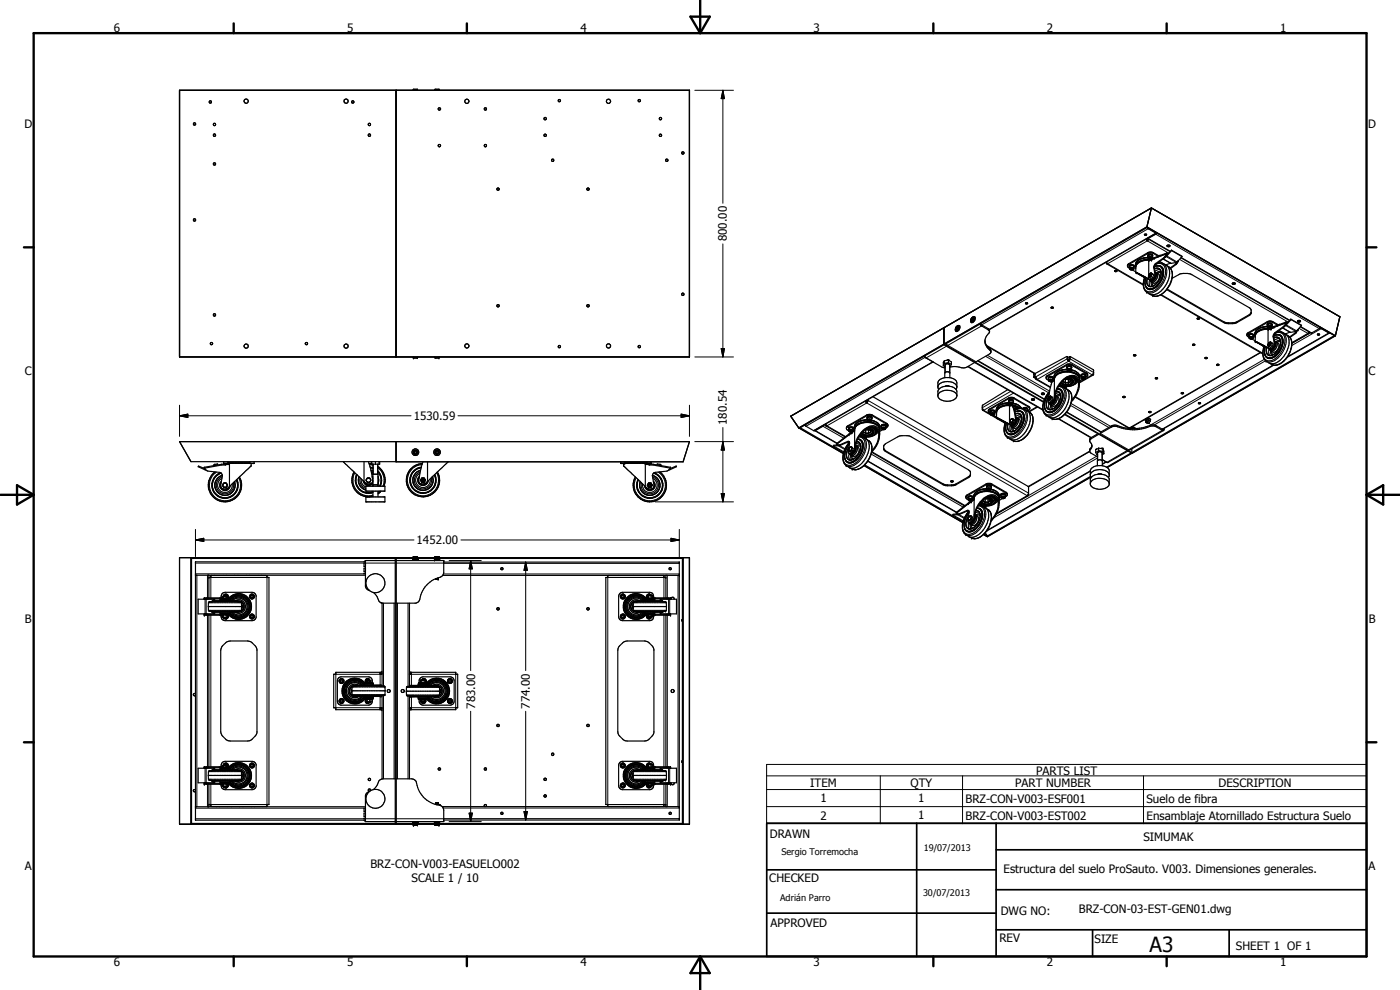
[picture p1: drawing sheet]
<svg xmlns="http://www.w3.org/2000/svg" width="420mm" height="297mm" viewBox="0 0 420 297" stroke-linecap="round" stroke-linejoin="round" font-family="sans-serif">
<defs><g id="words">
<text font-size="6.3" x="345" y="285.6">A3</text>
<g font-size="3.5">
<text x="34.2" y="9.6">6</text>
<text x="104.2" y="9.6">5</text>
<text x="174.2" y="9.6">4</text>
<text x="244.2" y="9.6">3</text>
<text x="314.2" y="9.6">2</text>
<text x="384.2" y="9.6">1</text>
<text x="7.3" y="38.4">D</text>
<text x="410.6" y="38.4">D</text>
<text x="218.2" y="72.4" transform="rotate(-90 218.2 72.4)">800.00</text>
<text x="7.4" y="112.6">C</text>
<text x="410.7" y="112.6">C</text>
<text x="124.2" y="126.1">1530.59</text>
<text x="218.2" y="127.5" transform="rotate(-90 218.2 127.5)">180.54</text>
<text x="125" y="163.3">1452.00</text>
<text x="7.4" y="186.9">B</text>
<text x="410.8" y="186.9">B</text>
<text x="142.6" y="212.6" transform="rotate(-90 142.6 212.6)">783.00</text>
<text x="159" y="212.6" transform="rotate(-90 159 212.6)">774.00</text>
<text x="311" y="232.4">PARTS LIST</text>
<text x="243.2" y="236.1">ITEM</text>
<text x="273.2" y="236.1">QTY</text>
<text x="304.6" y="236.1">PART NUMBER</text>
<text x="365.7" y="236.1">DESCRIPTION</text>
<text x="246.2" y="240.7">1</text>
<text x="246.2" y="245.9">2</text>
<text x="275.6" y="240.7">1</text>
<text x="275.6" y="245.9">1</text>
<text x="289.8" y="240.8">BRZ-CON-V003-ESF001</text>
<text x="289.8" y="245.9">BRZ-CON-V003-EST002</text>
<text x="344.1" y="240.8">Suelo de fibra</text>
<text x="344.1" y="245.9">Ensamblaje Atornillado Estructura Suelo</text>
<text x="231" y="251.5">DRAWN</text>
<text x="343.1" y="252.3">SIMUMAK</text>
<text x="7.4" y="261.1">A</text>
<text x="111.2" y="260.3">BRZ-CON-V003-EASUELO002</text>
<text x="301.2" y="261.8">Estructura del suelo ProSauto. V003. Dimensiones generales.</text>
<text x="410.7" y="261.1">A</text>
<text x="123.5" y="264.5">SCALE 1 / 10</text>
<text x="230.9" y="264.6">CHECKED</text>
<text x="300.3" y="274.5">DWG NO:</text>
<text x="323.8" y="274.1">BRZ-CON-03-EST-GEN01.dwg</text>
<text x="231.3" y="278.3">APPROVED</text>
<text x="299.9" y="282.6">REV</text>
<text x="328.5" y="283.1">SIZE</text>
<text x="370.9" y="285.1">SHEET 1 OF 1</text>
<text x="34.2" y="289.9">6</text>
<text x="104.2" y="289.9">5</text>
<text x="174.2" y="289.9">4</text>
<text x="244.2" y="289.9">3</text>
<text x="314.2" y="289.9">2</text>
<text x="384.2" y="289.9">1</text>
</g>
<g font-size="2.7">
<text x="234.5" y="256.6">Sergio Torremocha</text>
<text x="277.2" y="255.3">19/07/2013</text>
<text x="277" y="268.7">30/07/2013</text>
<text x="234.1" y="270.3">Adrián Parro</text>
</g>
</g></defs>
<g fill="none" stroke="#000" stroke-width=".35">
<path d="M53.9 27.1h153v80h-153zM64.1 37.1l.4-.1a.35 .35 0 0 1 .1 .6 .35 .35 0 0 1-.6-.1zM118.9 27.1v80M124 27.1v-.3h1.3v.3M130.5 27.1v-.3h1.3v.3M167.7 29.9l.5 .2-.2 .4-.5-.1zM64.1 48.9a.36 .36 0 0 1 .6 .1 .36 .36 0 0 1-.2 .5l-.5-.2zM64.2 40.2a.37 .37 0 0 1 .5 .2 .37 .37 0 0 1-.2 .5l-.5-.2zM145.4 43.4l.4-.1 .2 .5a.35 .35 0 0 1-.5 .2 .35 .35 0 0 1-.1-.6zM149.1 56.6l.5-.2 .2 .5-.5 .2zM165.6 47.8h.4l.2 .2-.2 .4-.4-.2zM176.1 56.6l.5-.2 .2 .5-.5 .2z"/>
<path d="M332 78.7l.2 .5M332.1 78.6l.3 .5-.2 .1M332.1 79.2l11 6.3M339.1 79.5l-.2 .3 .1 .4M339.1 79.5l.1 .2M339.2 79.5v.2M339.2 79.7v.1M339.2 79.5h.1a.66 .66 0 0 1 .8 0 .66 .66 0 0 1 .2 .7M339.2 79.7l-.3 .3M339.2 79.7h.1M339.2 79.7l.8-.1 .4 .4M343.5 70.3h.6"/>
<path d="M343.6 70.3l.5 .1a.28 .28 0 0 1-.3 .2 .28 .28 0 0 1-.2-.3zM343.9 71.8l.4 .5M344.1 71.6l.2 .4M344.2 68.1l.2 .1-60.9 35.2M344.2 68.1l-60.9 35.2M344.2 68.1l56.6 32.7M344.3 72v.3M344.4 71.6l6.7 3.9M344.5 76.7v.3M344.5 71.4h.1M344.5 68.4l2.5 1.4M344.5 77.4l.5 .4 .9-.3"/>
<path d="M344.5 77.3a4.3 4.3 0 0 0-3.7 1.7l-.1 1.1M344.5 76.8v.6M344.6 71.7l-.3 .3M344.6 76.4l.3 .1M344.6 76.4l.2 .1M344.6 76.4l-.1 .4M344.7 71.8l-.4 .5M344.8 76.5h.1M344.8 76.5l-.3 .2M345.3 77.3l.2 .3h-.4M345.3 77.3l-.4 .2 .2 .1M345.3 78a4 4 0 0 0-4.4 1.7v2"/>
<path d="M345.3 77.3h-.2v.3M345.5 77.9a4.4 4.4 0 0 0-4.7 1.6l-.1 .6M345.5 77.9l-.7 .5M345.6 77.8l-.8 .5v4.3M345.6 62.4l56.5 32.6-1.3 5.8M345.6 62.4l-1.4 5.7M345.6 62.4l-62.3 35.9M345.6 77.8l-.1 .1M345.9 77.5h.2M345.9 76.6l-1.1-.1a.64 .64 0 0 1 .7-.3 .64 .64 0 0 1 .4 .6M345.9 76.8v.7M345.9 76.8v.2"/>
<path d="M345.9 76.7v.1M346.9 70v.1M347 70l-2.4-1.4-.3-.4 56.3 32.4M347 70h.1M347 79.8a1.65 1.65 0 0 1 2.2 1.8l-.1 1.3-.6 1.3M347 70l-50.1 28.9M347 70l-.1 .3-2.4 1.3-.2-.1M347.6 78.7l.3 .2M347.8 76.8l-2.1-1.2h-.8l-6.2 3.5a.77 .77 0 0 0-.3 .8 .77 .77 0 0 0 .6 .6M347.9 78.9l.9 .1 1.1 .5 1.4 1.1M347.9 78.9l-.8 .2M348.1 78.4l1.7 1.1 1.5-.5"/>
<path d="M348.2 76.6l-.7 .3-1.6-1h-1.2l-6 3.5-.3 .4M349.1 77.7l2.3 1.3M349.6 77l-3.2 2.5-.2 .7 .4 2.2a1.62 1.62 0 0 1-1.4 1.5M349.6 77l.2 .1M349.8 77.1l-3.2 2.6-.2 .6 .4 2.2a1.41 1.41 0 0 1-1.7 1.4M350 76.7h.1M350 76.2l-4.5 1.7M350 76.2l.4 .1M350 76.2l-.4 .8M350.1 75.9l-4.5 1.9M350.1 75.9l.1 .3-.4 .9M350.1 75.9l.4 .3"/>
<path d="M350.1 75.9l-.1 .3M350.2 79.7a4.3 4.3 0 0 1 .1 5.2 5.4 5.4 0 0 1-4.8 3.5 3.6 3.6 0 0 1-1.9-5.3M350.3 73.7l.3 .2 .5-.2M350.3 73.6h.7a.36 .36 0 0 1-.3 .5 .36 .36 0 0 1-.4-.5zM351.4 79h.1M351.6 75.1v.1M351.6 75.1l-1.5 1.5M351.6 75.1l3.1 1.9M351.6 75.2l-1.7 1.8M351.6 75.2l3.1 1.8M353 79h.2M353 79l-1.8 1.4"/>
<path d="M353.2 78.7l-1.8 .3M353.2 78.7l-.2 .3M353.2 79l-1.9 1.6M353.3 78.6l-.1 .1M353.6 78.2h.1M353.6 78.2l-.4 .8M353.7 78.1l-.1 .1M354.4 77.3l32.6 18.9M354.7 77l-1.4 1.6M64.1 94.2l.4-.1a.35 .35 0 0 1 .1 .6 .35 .35 0 0 1-.6-.1zM283.3 98.3l-46 26.6 2.4 3.5M283.3 98.3v5"/>
<path d="M286.8 98.6l-.1 .3a.62 .62 0 0 0 .6 .5 .62 .62 0 0 0 .6-.6l.2-1-.5-.1-.8 .6v.5l.3 .3M286.9 98.6l.2 .1M287.1 98.3l.2-.2 .1 .2-.1 .3-.2 .1-.2-.1M287.1 98.3l-.2 .3M287.1 98.3l.2 .1M287.7 98l-.4-.1-.3 .2M291.5 95.9l.2 .2M291.7 95.4l.7-.4a1.03 1.03 0 0 1 .1 1.2 1.03 1.03 0 0 1-1.1 .4v-.7M291.7 95.6l.2-.1 .1 .1-.3 .5-.2-.2M291.7 95.6l-.2 .3M291.7 95.6l.2 .1M292.3 95.3l-.3-.1a.68 .68 0 0 0-.6 .5 .68 .68 0 0 0 .3 .7"/>
<path d="M294.1 97.2l.3 .5 2.6 1.7M294.3 97.1l2.6 1.8v1a3.5 3.5 0 0 0-1.3 2.7M307.8 90.9h.5a.28 .28 0 0 1-.2 .3 .28 .28 0 0 1-.3-.3zM307.8 90.9h.6M315.5 92.2h.6M315.5 92.2a.32 .32 0 0 0 .3 .3 .32 .32 0 0 0 .3-.3M334.6 81.2h.6M334.6 81.2l.6 .1-.4 .2-.3-.1zM339 80v.8l.5 .2 .8-.2v-.8M339.8 80.4l-.5 .3 .2 .1M339.8 80.4l.2 .2-.1 .2M339.8 80.4l-.3 .4"/>
<path d="M339.8 81l1.1 .6M339.9 80.8h-.4M339.9 80.5v.3M340.7 80.1l.2 .5M340.9 81.7l.3 .2M340.9 81.7l.5 .2M341.2 81.9l1.3 .8M341.2 81.9l1 .6M341.2 81.9l.2 .1M341.4 81.9l.2 .1M341.6 82l3.2 1.8M341.6 82l1.2 .7"/>
<path d="M342.1 82.5l.3 .2M342.4 82.7l1.1 .6M342.8 82.8l.3 .3M343 82.8l.3 .1M343.3 83.1v.1M343.3 83.2h.1M343.4 83.2l.1 .2M343.7 85.5v.2a1.83 1.83 0 0 0 3 .6M343.7 85.5a1.56 1.56 0 0 0 2.4 1.2M343.9 83.3l-.3 1.3 .1 .9M344.3 83.5l.5 .2M344.7 82.9h.1"/>
<path d="M344.8 83v.7M344.8 83.7l.5 .3M344.8 82.4l-.1 .4 .3 .5M345 83.3l.4 .3M345 83.2v.1M345 83.2h.1M345.1 82.2h.1M345.2 82.1l.1 .1M345.2 82.1l-.3 .2M345.2 82.2v.4l-.4 .1M345.3 82l-.4 .3-.1 .5h.3l.2-.6M345.3 82.2v.5l-.4 .1"/>
<path d="M345.4 81.9h.1M345.4 81.9l-.1 .1M345.5 83l-.5 .2M345.5 81.9v.1M345.5 81.9l.5 .3M345.5 83l.5 .2M345.5 84.6l.6 .3M345.5 82l.2 .3M345.7 82.3l-.2 .7M345.7 82.3l.5 .2M346.5 80a1.76 1.76 0 0 1 2.1 .1 1.76 1.76 0 0 1 .6 1.9l-.7 2.2M346.7 81.8a1.6 1.6 0 0 1-1.6 2.4l-.1-.3"/>
<path d="M346.7 81.8a1.55 1.55 0 0 1 .1 1.6 1.55 1.55 0 0 1-1.4 .9l-.2-.1a.88 .88 0 0 0 .9 .5 .88 .88 0 0 0 .8-.6 1.61 1.61 0 0 0 .2-2.3M346.7 81.8h.4M346.7 86.3l-.3 .2M347.1 81.8l.6 .4M347.4 85.7l-.7 .6M347.4 85.8l-.7 .5M347.7 85.4l-.3 .4M347.9 80.6l.2 .3a4.1 4.1 0 0 1-2 4.9l-1.2 .1M348.2 84.6l-.5 .8M348.3 88.5l30.7 17.7M348.5 84.2l-.8 1.2M350.3 86.7l17.7 10.1 2.2 .1 .8-.3 3.9-2.2 .6-.6"/>
<path d="M351.3 80.6a6 6 0 0 1-1.5 6.7 3.3 3.3 0 0 1-4.7 1M351.7 83.5l2-1.1a5 5 0 0 1 4 0l17.2 9.9 .6 .7-.1 1.2-.5 .5-3.9 2.2-1.2 .2-2.1-.1-17.5-10.1M359.3 95.5h.6M359.3 95.5l.2 .3h.4v-.3M369.9 85l.3 .2 .5-.2M369.9 85l.5-.2 .3 .3-.6 .2zM380.4 98a3.9 3.9 0 0 0-3.8 2l.1 1.3M380.4 97.5v.7l.2 .2h.8M380.5 97.1l-.1 .6M380.5 97.1l.1 .1M380.6 97.2h.1M380.6 97.2l-.3 .3"/>
<path d="M380.6 97.2l.6-.1 .6 .4M380.7 97.2l-.2-.2h.9l.4 .3-.1 .4M381.2 98.7a3.8 3.8 0 0 0-4.5 2v1.7M381.2 98h-.3v.3M381.2 98l-.5 .2 .2 .1M381.2 98l.2 .1-.1 .2M381.3 98.6a4.2 4.2 0 0 0-4.7 1.9M381.3 98v.3M381.3 98.3h-.4M381.4 98.6l-.8 .5M381.4 98.5v.1M381.4 98.5l-.8 .5v4.3"/>
<path d="M381.5 98.5h-.1M381.7 98.2h.2M381.7 98.2l-.3 .2M381.7 97.5v.7M382.9 99.8l1.3-.2 1.5 .6M383.4 99.4l.3 .2M383.7 97.5l-1.9-1.1h-1l-6.2 3.4a.74 .74 0 0 0-.4 .8 .74 .74 0 0 0 .7 .6M383.9 99.1l1.8 1.1M384.1 97.3l-.7 .3a3.1 3.1 0 0 0-2.4-1h-.5l-5.9 3.5-.4 .4M385.5 97.7l-2.9 2.2-.4 .6 .2 2.6a1.48 1.48 0 0 1-1.5 1.5M385.5 97.7l.1 .1M385.6 97.8l-2.9 2.2-.4 .6 .3 2.6a1.42 1.42 0 0 1-1.4 1.5"/>
<path d="M385.9 97.4h.1M385.9 96.9l-4.5 1.7M385.9 96.9l-.4 .8M385.9 96.9h.2M385.9 96.6l-3.6 1.4-.8 .5M385.9 96.6l.5 .3M385.9 96.6v.3M385.9 96.6l.2 .3M386.1 96.9l.1 .1M386.1 96.9l-.5 .9M387.1 99.7l-1.4 .5M387.4 95.8l.1 .1"/>
<path d="M387.4 95.8l-1.5 1.6M387.4 95.8l3.2 1.9M387.5 95.9l-1.8 1.8M387.5 95.9l3.1 1.8M388.9 99.7h.2M388.9 99.7l-1.9 1.4M389.1 99.3l-.2 .4M389.1 99.7l-2 1.6M389.4 96.3l.6-.2 .3 .3M389.4 96.3l.4 .2 .5-.2M389.4 96.3l.3 .3 .6-.2M389.5 98.9h.1"/>
<path d="M389.5 98.8v.1M389.5 98.9l-.4 .8M390.2 98l3.3 1.9 2.5-1.3 .2-.4M390.3 96.4h.1M390.6 97.7l-1.7 1.7-1.6 .3-2.4-1.3M392.9 99.6l-.4 .4 .3 .1M392.9 99.6l-.1 .5M396.2 98.3l2.6 1.6h.2M396.4 98.3l2.5 1.4M399 99.9l-12.7 7.3M124 107.1l.1 .3h1.2v-.3M130.5 107.1l.1 .3h1.1l.1-.3"/>
<path d="M260.5 119.9l-.4 1M262 119l46.6 27M277.5 106.8l.4 .6M277.7 107.2l.2 .2M277.7 107.2h.1M277.9 107.4l4.8 2.8 .9 .2M277.9 107.4l.8 .4M279 108l.7 .4M280.1 108.6l-35.8 20.6-2.4-1.3-.3-.4M280.1 108.6l.1 .1M281.5 116.1a2.86 2.86 0 0 1 3.6-1.5 2.04 2.04 0 0 1 2.1 1.5M281.5 116.1l.2 .7"/>
<path d="M281.7 116.8a3.9 3.9 0 0 1 5.2 0M281.7 116.8l-.2 .7v1.2M283.1 109.7l.5 .3M283.2 108.6v.1M283.2 108.6l-.1 1.1M283.3 103.3l-43.6 25.1M283.3 103.3l.2 .1M283.4 108.2l-.2 .4M283.4 108.2v.8M283.4 109l-.3 .7M283.5 103.4l29.7 17.1M283.5 113.3a3.3 3.3 0 0 1 3.6 1.4l.1 1.4"/>
<path d="M283.5 113.3a2.11 2.11 0 0 0-2 1.6v1.2M283.6 109.5v2.3M284.6 107.9l-1.2 .3M284.6 107.9l.9 .7v.7M284.6 107.9v.9M284.6 108.8l.9 .5M284.6 108.8l-1.2 .2M285 109.5l.1 3.8M285.1 111.8a.97 .97 0 0 0-1.6 .2v1.3M285.5 109.3l-.5 .8M286.9 116.8l.3 .7v1.3a3.5 3.5 0 0 1-4.7 1.2l-.7-.5-.3-.7M287.2 116.1l-.3 .7"/>
<path d="M287.2 118.6a3.2 3.2 0 0 0-4-1.4 1.83 1.83 0 0 0-1.7 1.6M290.4 110l22.6 13.1M292.5 108.8l-2.3 1.4a4.3 4.3 0 0 1-3-.2l-2.2 .2M293.4 108.3l20.1 11.6M295.6 102.2a5.1 5.1 0 0 0 1.8 3.3M295.6 102.6a4.8 4.8 0 0 0 1.7 2.4l.1 .7-.3 .4-4.2 2.4M296.1 103.7l14.5 8.4M302.4 116.9l-7.5 4.7v1.5M302.9 119.9l.2 .2M302.9 119.9l.1 .2M302.9 119.9l-.2 .4M302.9 119.9h.2a.64 .64 0 0 1 .7 0 .64 .64 0 0 1 .3 .7"/>
<path d="M309.6 119.8a.47 .47 0 0 0 .4 .3 .47 .47 0 0 0 .5-.3M309.6 119.8h.9M309.6 119.8l.6-.2 .3 .2M310.2 113.2v-.3h.5v.3M310.2 112.5h.5M310.2 112.5l.3 .1M310.2 113.2h.5M310.5 112.6v.3M310.5 113.3h.4M310.6 113.2l.2-.1 .5 .7h-.3M310.7 112.5l-.2 .1M310.7 112.1h-.5v.4"/>
<path d="M310.7 112.1v.4M310.8 113.3l.2 .5M311 113.8l4.2 2.5M312.6 118.1l.1 .1 .7-.1M312.6 118l.6-.1 .3 .2a.48 .48 0 0 1-.5 .3 .48 .48 0 0 1-.4-.3zM314.5 119.8h.1M314.6 119.6l.2 .2M314.7 119.2l-.2 .6 .1 .2M314.7 113.3l-.1 .2M314.8 113.3l-.1 .9 .6 .4M314.9 119.1l.2 .2-.1 .2-.3 .2M314.9 119.1l-.3 .6"/>
<path d="M314.9 119.1h.3v.3l-.4 .4M314.9 118.1a4.3 4.3 0 0 0-.9 5.3l.6 .3h.9M315.1 119.1a.44 .44 0 0 1 .1 .5 .44 .44 0 0 1-.4 .2M315.1 114.3l.3 .1M315.1 114.1v.2M315.2 118.9h.1M315.2 118.9l-.5 .3M315.2 113.2h.6M315.2 113.1l-.2 .1M315.2 113.2l-.5 .1M315.2 114l-.2 .1 .1 .2M315.2 114l.5 .2-.3 .2"/>
<path d="M315.2 114h.2M315.3 119.9l-.5 .2M315.3 118.9l.2 .3M315.3 118.8v.1M315.3 118.8l.5 .3M315.3 118.8l-.1 .1M315.3 119.9l.5 .2M315.4 114.6l.3 .1M315.4 113.2h.4M315.4 114v.4M315.4 114h.1M315.5 119.2l-.2 .7"/>
<path d="M315.5 119.2l.5 .3M315.7 114.6l-1 4.6M315.8 113.2l.1 .1M315.8 113v.1M315.8 113l.3 .5M315.8 113l.1 .2M315.8 113.2a.68 .68 0 0 0-.7-.2 .68 .68 0 0 0-.5 .6l.1 .1M315.8 113.2h.1M315.9 113.3l.1 .9-.7 .4M315.9 113.2l-.1 .1M315.9 113.2l.2 .3M316.1 113.5l-.1 .2"/>
<path d="M316.3 113.6a3.1 3.1 0 0 1 3.2-2.2 4.2 4.2 0 0 1 4.5 1.9l.1 .3M316.4 114.2l-.7 .4M316.7 118.9a1.57 1.57 0 0 1-.1 1.6 1.57 1.57 0 0 1-1.6 .7l.3 .3M316.7 119v.5l-.4 .8M316.7 118.7h.2M316.7 119.5a1.42 1.42 0 0 1-1.8 1.6v-.2M316.9 118.7a1.83 1.83 0 0 1-1.6 2.8M316.9 118.8l.6 .3M317.3 116.7l-.6 2.6M317.3 116.6a1.68 1.68 0 0 1 1.8 2.1l-.6 2.1-1.1 1.6M317.3 116.7a1.73 1.73 0 0 1 1.7 2.3l-.3 1.3M317.7 117.6a2.22 2.22 0 0 1 .2 2.9 3.1 3.1 0 0 1-3.2 2.3"/>
<path d="M317.7 115.9l2.2 .3M317.8 115.7a4.5 4.5 0 0 1 4.6-2.6 2.96 2.96 0 0 1 1.1 3.8 7.7 7.7 0 0 1-1.9 3.2M317.8 115.8h.1M317.8 115.7l-.5 1M317.8 115.7l.4 .1M317.9 115.7l.6 .2M318.4 114.9l.1 .2M318.4 114.9l.2 .2M318.5 115.1l.9 .4M318.6 115.1l.8 .3M318.7 114.9l-.1-.2 .4 .5 .5 .2M318.8 115l.7 .4"/>
<path d="M318.9 116a2.9 2.9 0 0 1 1.8 3.9 6.6 6.6 0 0 1-5.1 5.5 2.96 2.96 0 0 1-2.1-1.2l-.5-1.1v-1.4a8.2 8.2 0 0 1 2-4.2M319 116.1l.4 .1M319.3 116.2l.6 .1M319.4 115.4l1.3 .1M319.5 115.4h1.2M319.5 116.1h.4M319.7 113.7h.1M319.8 113.7h.8M319.8 113.7l-.2 .1M319.8 113.7l.2 .1M319.8 113.6l1.2 .1M319.9 113.8h.6"/>
<path d="M319.9 116.3l-.3 .1M319.9 116.2v.1M319.9 116.1v.5a3.4 3.4 0 0 1 1.5 4.5l-.7 1.7-1.1 1.4M319.9 116.1v.1M320.1 113.6l-.3 .1M320.2 113.4a1.21 1.21 0 0 1 1.6 1l-.4-.4M320.2 110.3a.76 .76 0 0 1 .7-.6 .76 .76 0 0 1 .7 .6M320.2 110.3v.2M320.2 107l-9.5 5.1M320.2 107l.1 .8 .4 .6M320.2 110.2v.1M320.2 107l.3 .1 .2 1.1"/>
<path d="M320.2 110.9a3.7 3.7 0 0 0-3.9 2l.1 1.2-.7 .5M320.4 113.6l.6 .1M320.4 110l-.2 .2M320.5 113.3a1.26 1.26 0 0 1 1.3 .3 1.26 1.26 0 0 1 .2 1.3M320.5 110l-.3 .2M320.5 113.7h.1M320.6 113.7l-.2 .1M320.6 113.7l.7 .4v.5l-.6 .3h-1l-.6-.3v-.4M320.7 108.2v.2M320.8 109.9l-.4 .1M320.8 109.9h.2M320.8 109.9l-.3 .1"/>
<path d="M320.8 110.8l-.2 .3 .4 .1M320.8 110.8h.3l.1 .2-.2 .2M320.8 110.8l.2 .1M321 110.9v.3M321 113.7l.3 .1M321 109.9l.3 .1M321 110.8v.1M321 114.6v.1M321 113l1.2 .5M321.2 107l-.3 .1-.2 1.1M321.2 107l-.2 1-.3 .4M321.2 107l6.9 3.9 .1 1.5-.4 .1 .4-.6"/>
<path d="M321.2 113l1.1 .5M321.2 113.8l.6 .5M321.3 115.2l-.6 .2M321.3 110l.3 .9-.5 .4-.7-.1-.2-1M321.3 110l.3 .3M321.5 111a2.53 2.53 0 0 1 2.6 2.6M321.6 110.3v.2M321.6 112.9l1.1 .7 .3 .7M321.8 114.8a2.31 2.31 0 0 1-2.3 .6M321.8 114.3l-.4 .8M321.8 115.1l-1.1 .5-1.3-.1M322.2 114.4a1.55 1.55 0 0 1-1.5 1.1"/>
<path d="M322.2 113.5l.5 .9M322.3 113.5l.4 .9M322.4 113a1.54 1.54 0 0 1 .5 1.8 1.54 1.54 0 0 1-1.5 1l-2 .1-1.4-.5M322.6 113.2l.1 .1M322.7 114.4a2.03 2.03 0 0 1-2.2 1.5l-1.2-.1-1.2-.5M322.7 119l16.2 9.4M324.1 113.6l-.2 .6M324.4 112.6l.1 .4M324.7 112.4l-.3 .2M324.9 113.6h.3M324.9 113.3v.3M324.9 113.7l-1 .6"/>
<path d="M325 113.2l.3 .1M325 113.2l-.2 .2 .1 .2M325 113.2l.4 .1-.2 .3M325.2 113.3v.3M325.3 112.4h-.4M325.5 112.3l.1 .1M325.5 112.3l-.7-.1-.4 .4M325.6 112.3l.3 .5M325.6 112.3l.1 .2M325.6 112.3h.1M325.6 112.4l.2 1.1a.75 .75 0 0 1-1.3-.1l.2-.9M325.6 112.4l-.9 .1"/>
<path d="M325.7 112.5h-.1M325.7 112.5l.2 .3M325.8 113.3a.75 .75 0 0 0 .6-.6 .75 .75 0 0 0-.4-.8l-4.5-2.6h-1.3l-6.1 3.5-.1 .9 .7 .4M325.9 112.8l-.1 .2M326.4 112.5l-4.9-3-.8-.1-.5 .1-6.2 3.8M328.1 112.5l-4.2 2.4a2.29 2.29 0 0 0-1.3-2.1 2.29 2.29 0 0 0-2.5 .3 7.9 7.9 0 0 0-3.7 6M337 119h.6M337 119l.3 .3 .3-.3M340.2 106.5h.6M340.3 106.5l.6 .1-.5 .2-.2-.1zM346.8 113.4h.6M354.5 117.9h.7"/>
<path d="M354.5 117.9l.4 .3 .3-.3M358 103.4h.6M358 103.3l.6 .2-.4 .2-.3-.2zM361.6 107.4l.5-.2 .2 .3-.5 .1zM361.6 107.3h.6M365.2 109.4h.6M365.2 109.4l.3 .3 .3-.3M374.8 100.6v.1M374.9 100.3l.2 .1M374.9 100.3l.1 .1M374.9 100.3v.6M375 100.4l.1 .1"/>
<path d="M375 100.4l-.2 .2M375.1 100.4a.66 .66 0 0 1 .7-.3 .66 .66 0 0 1 .4 .6M375.1 100.4h.1M375.1 100.5l-.2 .1M375.4 101.2l.4 .1-.2 .3M375.4 100.3l-.3 .1M375.4 101.2l-.2 .3 .4 .1M375.6 100.3l.5 .3v.8a.75 .75 0 0 1-1.2 0v-.8M375.6 100.3l-.5 .2M375.6 100.3l.6 .3M375.6 101.2v.4M375.7 101.7l1 .6"/>
<path d="M376.2 100.7l-.1 .2M376.2 100.6v.1M376.7 102.4l.3 .2M376.7 102.4l.4 .1M377 102.6h.1M377 102.5h.1M377 102.5v.1M377 102.6l1 .6M377 102.5l.4 .2M377.1 102.5l4.1 2.2M377.1 102.6l2.1 1M377.3 102.8l.2 .1"/>
<path d="M377.7 103l.6 .4M378 103.2l.3 .2M378.2 105.7l-39.3 22.7M378.3 103.4l1.1 .5M378.6 103.5l.8 .5M379.1 103.8l.2 .3M379.4 103.8l1.5 .8M379.5 106.2a1.59 1.59 0 0 0 1.1 1.4 1.59 1.59 0 0 0 1.6-.4M379.5 106.2a1.67 1.67 0 0 0 2.7 1M379.8 103.9l-.3 .9v1.4M380.6 103.7v.7M380.6 103.7l.2 .3"/>
<path d="M380.8 104l.5 .3M380.9 104.6l.3 .1M381 102.9v.4l-.4 .1M381 102.8l.3 .2-.1 .3-.3 .3-.2-.1M381 102.8l-.3 .3-.1 .6M381.1 102.9l.1 .4-.5 .2M381.3 102.7l.3 .3M381.3 102.6v.1M381.3 102.6l.5 .3M381.3 102.6a.71 .71 0 0 0-.6 .9M381.3 103.6l.5 .3M381.3 103.6l-.5 .4"/>
<path d="M381.4 105.3l.5 .3M381.6 103l-.3 .6M381.6 103l.5 .3M382.3 100.7a1.72 1.72 0 0 1 2-.2 1.72 1.72 0 0 1 .8 1.8l-.2 1.3M382.3 109.6l-33.4 19.2M382.5 102.5h.4M382.5 102.5a1.55 1.55 0 0 1 .2 1.6 1.55 1.55 0 0 1-1.5 .9l-.4-.4M382.5 102.5a1.65 1.65 0 0 1-1.3 2.4M382.6 107l-.4 .2M382.9 102.5a1.78 1.78 0 0 1 .1 1.9 1.78 1.78 0 0 1-1.7 .9l-.2-.4M383 102.5l.5 .4M383.5 100.4l-.6 .1"/>
<path d="M383.5 100.4a1.93 1.93 0 0 1 1.5 2.7l-.6 1.8M383.5 106.1l-.9 .9M383.6 106.1l-1 .9M383.7 101.3a2.07 2.07 0 0 1 .4 2.7 4 4 0 0 1-2.6 2.6h-.8M383.9 105.7l-.4 .4M384.3 104.9l-.5 .8M384.4 104.9l-.5 .8M384.7 104l-.4 .9M385.7 100.2h.1M385.7 100.2a3.6 3.6 0 0 1 .6 4.9 6.4 6.4 0 0 1-4.3 4l-1-.1M385.9 100.3l1.3 1M387.2 101.3a6 6 0 0 1-1.6 6.7 3.9 3.9 0 0 1-3.6 1.5l-1.2-.6a3.6 3.6 0 0 1-1.4-5.1"/>
<path d="M392.8 100.1l-5.1 2.9M395.4 100.3h.6M396 100.3h-.6M396 100.3l-.3 .3-.3-.3M400.6 100.6l-60.9 35.2M400.6 100.6l.2 .2M400.8 100.8l-60.9 35.1-.2-.1M64.4 139.3h.1M64.4 139.3l-.3 .4M64.5 139.3l.8-.1v.2l-.8 .2M67.1 138.5v.6h1.3v-.6M67.7 139.3h-1.1l-5.3 .9 .1 .3"/>
<path d="M67.7 139.3h1.2v6.7M67.7 139.5l-6.3 1M67.7 139.3l.1 .1M67.8 139.4h.1M67.8 139.4l-.1 .1M67.8 139.1v.2M68.4 138.8h6.6M75 138.5v.6h1.2l.1-.6M75.4 139.1v.7l-6.5 6.2M103 138.5l6.3 5.9M109.3 138.5v5.9M110.6 138.5l.8 2.9 .4 3.2-.6 .6h-1.1l-.8-.8"/>
<path d="M110.8 139.1l.8 .1M111.4 138.5v.6M111.6 138.5v.8h2.3v-.8M112 139.3l-.1 6.6M112.7 138.5v.8M113.4 139.9a4.9 4.9 0 0 1 1.9 6M113.4 139.3v3M113.7 138.5v.8M118.9 132.5v6.1h86.1l1.9-6.1h-153l3.4 6h61.6M124.5 135.4h.3l.2 .3-.2 .3h-.3l-.2-.3zM126.8 139.1a5 5 0 0 0-4.8 5.9 5 5 0 0 0 6.6 3.8 5 5 0 0 0 2.7-7.2M126.9 138.6l-.8 2.8-.4 3.2 .6 .6h1.1l.9-.8"/>
<path d="M128.3 138.6v5.8M131 135.4h.3l.2 .3-.2 .3h-.3l-.2-.3zM134.5 138.6l-6.2 5.8M186.3 138.6v.5h1.2l.1-.5M187.1 139.1v.7l6.6 6.2M187.6 138.8h6.5M194.1 138.6l.1 .5h1.2M194.6 139.1v.2M194.8 139.4v.1M194.8 139.4h.1M194.8 139.3h1.1l5.3 .9v.3M194.8 139.5l6.4 1"/>
<path d="M194.8 139.3v.1M194.8 139.3l-1.1 .1v6.6M195.4 138.6v.5M195.4 139v.1M198.1 139.3l-.8-.1-.1 .2 .8 .2M198.1 139.3h.1M198.1 139.3l.3 .4M239.7 128.4l.2 .1M239.7 128.4l13.4 7.7-13.2-7.6M240.2 128.4l13 7.5M244.5 129.2h.1M244.5 129.2l6.7 3.9"/>
<path d="M247 127.6l-2.4 1.4M247.2 127.6l-.2 .3-2.5 1.3M247.8 127.3l.1 .5h.3l-.4-.5M247.9 127.8l5.7 3.3M250.1 133.8a6.6 6.6 0 0 0 4.3-1.3h.4l.2 .2-.3 2.3M250.1 133.8l3.2 1.8M251.2 133.1v.1M251.2 133.2l.4 .4M251.5 133.5l-1.3 .1-.1 .2M251.6 133.6h.2M253.6 137.6v.3M253.7 138a1.65 1.65 0 0 0 2.5 .6"/>
<path d="M254.7 135l-.1 .6 .2 .4M254.7 135l.2 .3M254.8 134.8v.3M254.8 134.7v.2M254.8 134.7l-.1 .3M254.8 132.5l-2.7 1.1h-.5M254.9 135.3l.1 .1M254.9 135.3h.2M254.9 128.4l-.2 .3M255 133.1a4.8 4.8 0 0 0-1.1 5.3l1 .5 1.3-.3M255 128.4h.9M255 128.4l-.2 .3v.6a.75 .75 0 0 0 1.3-.1l-.2-.8"/>
<path d="M255 134.4l-.2 .3M255 135.4l.3 .2M255.1 135.3l-.1 .1M255.1 134.2l-.1 .2M255.2 129.5h.3M255.2 129.2v.3M255.2 135.3h-.1M255.2 134.2l-.2 .2M255.2 134.2l-.1 .1M255.3 128.3l.7 .1M255.3 134.1l.2 .1M255.3 129.1l-.3 .2 .2 .2"/>
<path d="M255.3 129.1l.3 .1 .1 .2-.2 .1M255.3 129.2h.2M255.3 136.7l.6 .2M255.3 134.1l-.1 .1M255.4 129.7l.2 .1M255.5 135.1l-.3 .2M255.5 135.1l.3 .2M255.5 134l.2 .3M255.5 134l.3 .2M255.5 134l-.2 .1M255.5 129.2v.3M255.5 134.9l-.3 .4"/>
<path d="M255.5 129.2h.1M255.6 134.9l-.1 .2M255.6 134.1l.1 .3M255.6 134.3l.1 .2M255.7 129.7l-4.5 3.4M255.7 129.7v.1M255.7 134.6l-.2 .3M255.7 129.8l-4.5 3.4M255.7 134.4l-.1 .5M255.7 134.4l.4 .2M255.9 128.2h-1.1v.7M255.9 128.2l.1 .2"/>
<path d="M255.9 128.2h.1M255.9 128.2l.2 .5M256 128.4h-.1M256 128.4l-.1 .1M256 128.4l.1 .1M256.1 135.3l.4-.6v-5.8a2.74 2.74 0 0 1 2.8-2.2 4.2 4.2 0 0 1 4.7 2 8.1 8.1 0 0 1-2.4 6.9M256.1 135.3l-.4 .4-.9 .3M256.1 135.3l.2 .1M256.1 128.7v.2M256.1 128.5v.2M256.3 135.4l-1 .7-.5-.1M256.7 134.1a1.86 1.86 0 0 1-1.6 2.3l.2 .3"/>
<path d="M256.7 134a1.5 1.5 0 0 1-.1 1.7 1.5 1.5 0 0 1-1.6 .5l-.1-.1M256.7 134.6l-.4 .8M256.8 133.8a1.55 1.55 0 0 1-.3 2.5 .95 .95 0 0 1-1.2 .4M257 133.9l.5 .3M257.4 131.8a1.63 1.63 0 0 1 1.7 2.1 6.4 6.4 0 0 1-2.9 4.7M257.6 131.8a1.96 1.96 0 0 1 1.3 2.7 6 6 0 0 1-2.7 4.1M257.7 132.7a2.56 2.56 0 0 1 .1 3.2 3.9 3.9 0 0 1-2.5 2.1l-.6-.1M257.8 131h.6M257.8 130.9h.2M257.9 130.9l.2 .1M257.9 130.9l-.9 1.9-.3 1.4M257.9 130.8l2.1 .9"/>
<path d="M258.2 130.4a4.1 4.1 0 0 1 4.3-2.2 3.3 3.3 0 0 1 .8 4.4l-.7 1.4-.9 1.3M258.2 130.4l-.3 .5M258.4 130.1l.2 .2M258.5 130l.1 .2M258.6 130.2l.8 .4h1.4M258.6 129.8l.1 .2M258.7 130l.6 .4M258.8 131.1l1.2 .2M258.9 130.1l.4 .3M259.1 131.2l.8 .1M259.2 129.3v.4l.6 .4M259.3 130.4l.9 .2"/>
<path d="M259.3 139.7l29.7 17.1M259.4 131.4h.5M259.5 139.5l29.5 17.1M259.5 130.5l1.3 .1M259.6 128.9h.4a.82 .82 0 0 1 .9 0 .82 .82 0 0 1 .4 .8l-.6 .4M259.7 120.4l.4 .5M259.8 130.1h.1M259.8 128.9h.9M259.8 130.1h.8M259.8 128.8h.9l1 .4M259.9 120.3l.2 .3M259.9 128.7l1.2 .1 .4 .3"/>
<path d="M259.9 131.7a3.5 3.5 0 0 1 1.4 5 5.7 5.7 0 0 1-4.9 4.2l-1.5-.6M259.9 131.3v.1M259.9 131.4l-.2 .2M260 131.7a3.9 3.9 0 0 1 .3 4.7 5.8 5.8 0 0 1-4.7 4.1l-1.7-.8a3.4 3.4 0 0 1-.7-3.9l.7-1.8 1-1.4M260 131.3v.4M260 131.3h-.1M260.1 120.6v.3M260.2 128.5a1.64 1.64 0 0 1 1.7 1M260.2 125.4l.1 .2M260.3 125.3l-.1 .1M260.3 120l-.2 .6M260.3 125.3v.9l.2 .2h.8l.3-.2"/>
<path d="M260.3 126a3.6 3.6 0 0 0-3.9 2.3v.5M260.4 125.3h-.1M260.4 138.4l26.6 15.4M260.5 125.1l1 .1M260.5 128.4a1.31 1.31 0 0 1 1.7 1.5l-.9 .6-.9 .1M260.5 125.2h.9l.2 .3v.7M260.5 125.2l-.2 .1M260.6 130.1h.1M260.8 125.9l-.1 .3 .3 .1M260.8 125.9l.5 .3-.3 .1M260.8 125.9l.2 .1M261 129.8h.1"/>
<path d="M261 129h.1M261 126v.3M261.1 128.2l1.2 .5M261.1 130.5l-.3 .1M261.1 125.9l-.1 .1M261.3 128.1l1 .6M261.4 125h.1M261.4 125l.1 .2M261.4 125l-.8-.1-.4 .6M261.5 125.2h-.1M261.5 125l.2 .5M261.5 125l.1 .2"/>
<path d="M261.6 125.2l-.1 .1M261.6 135.7l27.9 16.1M261.6 126.2a2.45 2.45 0 0 1 2.5 2.6M261.6 125.2l.1 .2M261.7 129.2l.1 .2M261.7 128.1l1.1 .7 .3 .7M261.7 130.1l-.6 .4M261.7 125.4l-.1 .2M261.8 129.4l.1 .2-.1-.2M261.8 129.8v.1M261.9 129.8l-.9 .7M261.9 129.5l-.1 .3"/>
<path d="M262.2 129.9a2.8 2.8 0 0 1-3.6 .4M262.3 128.7l.5 .8M262.3 129.5l-.1 .2M262.3 128.7l.5 .9M262.4 128.2l.6 .6 .1 .7M262.7 128.4h.1M262.8 129.5a2.24 2.24 0 0 1-2.7 1.5l-1.1-.1-.8-.5M263.1 129.5a2.13 2.13 0 0 1-2.5 1.6h-1.2l-1.3-.5M264 130a2.36 2.36 0 0 0-1.6-2.2 2.36 2.36 0 0 0-2.6 .7 8.1 8.1 0 0 0-3.3 5.7M264.1 128.8a3.1 3.1 0 0 0-3.5-2.3 3.7 3.7 0 0 0-4.2 2.2l.1 .6-.8 .5M264.1 128.8l-.1 .5M264.4 127.9l.1 .2"/>
<path d="M264.6 127.7h1.2l-.1 1-.3 .2-.7-.2zM265 128.7l.3 .1M265 128.4v.3M265 128.9l-1 .6M265.1 128.4l-.1 .3M265.1 128.4h.4l-.2 .4M265.1 128.4h.2M265.2 134.6l.6 .7 17.7 10.1 2.4 .1 .9-.2 4.1-2.4 .3-.5M265.3 133.6l.5-.5 3.6-2a5 5 0 0 1 4.1 0l17.1 9.9 .6 .6v1.2l-4.4 2.7-1.2 .3-2.4-.3-17.4-10-.6-.7zM265.3 128.4v.4M265.3 128.4h.1M265.8 127.6l-.9-.1-.5 .4"/>
<path d="M265.8 127.6l-.6-.3-.5 .1-.3 .5M265.8 127.5v.2M265.8 127.5h-.1M265.8 127.6l-.1 .1M265.8 127.5l.1 .4M265.8 127.7l.1 .2M265.8 127.7h.1M265.8 128.4a.75 .75 0 0 0 .7-.6 .75 .75 0 0 0-.4-.8l-4.3-2.5-1.5-.1-6.1 3.5-.1 .9 .7 .5M265.9 127.9l-.1 .2M266.5 127.7l-.4-.4-4.3-2.5-1.2-.2-6.2 3.5-.4 .4M294.8 122.3l.4 .8h-.2M294.9 123.1h.1"/>
<path d="M294.9 123.1l6.8 3.9M297.3 123.2h.2M297.3 123.2l.1 .1M297.3 123.2l-.2 .2 .1 .4M297.4 123.3h.1M297.4 123.3l-.3 .3M297.5 123.3l-.3 .3v.6l.3 .3 .6 .1M297.5 123.2a.63 .63 0 0 1 .7-.1 .63 .63 0 0 1 .3 .7M297.5 123.2h.7l.4 .3M297.5 123.2v.1M297.8 123.2l-.3 .1M298 123.2l.5 .4v.7l-.4 .3"/>
<path d="M298 124.1h-.2v.4M298 124.1h-.4l-.1 .2 .3 .2M298 124.1l.2 .1-.1 .2M298.1 124.2v.2M298.1 124.6l1 .5M298.1 124.4l-.3 .1M298.9 123.7l.2 .5M299.1 125.3l.8 .5M299.1 125.3h.1M299.2 125.3l.2 .1M299.4 125.4l.1 .2M299.4 125.4l.2 .2"/>
<path d="M299.4 125.4l.6 .3M299.6 125.6l1.1 .6M299.6 125.6l3.9 2M300.1 125.8l3.2 1.7M300.3 126.1l1.4 .7M301.5 126.7v.1M301.5 126.8l.2 .1M301.5 126.8h.1M301.7 127a4 4 0 0 0 .1 3.7l1.5 1.2M301.8 126.7l-.1 .3M301.9 129.1a1.65 1.65 0 0 0 2.6 .9M302.1 126.8l-.3 1.1 .1 1.2"/>
<path d="M302.7 120.4l.1 .2M302.7 120.3v.1M302.8 120.9a3.9 3.9 0 0 0-3.8 2l-.1 .8M302.8 120.1l-.1 .3M303 120.1h.1M303 120.1h-.2M303.1 120.1h.1M303.1 126.6v.1M303.1 126.4v.2M303.1 126.7l.2 .2M303.2 120.1l.8 .1 .1 .9a.75 .75 0 0 1-1.3 0v-.8l.2-.2M303.2 120l-.1 .1"/>
<path d="M303.2 120h.6l.4 .4M303.2 120.1h-.2M303.3 120.9h.1M303.3 127.5l.2 .1M303.3 120.9v.3M303.4 125.8l-.2 .2M303.4 125.8l-.3 .8M303.5 121.5a4.1 4.1 0 0 0-4.3 1.8l-.1 2M303.5 120.9h-.2M303.5 120.9l.3 .1-.1 .2M303.5 120.9h-.3l-.1 .2 .2 .1M303.7 121.5l.7 1.8 .4 2.7a1.54 1.54 0 0 1-1.5 1.5"/>
<path d="M303.7 126.7h-.6M303.7 125.6h.2M303.7 121.5l1.9 1.1M303.7 120.9v.3M303.7 121.5h.1M303.7 121.5l-.7 .4v5.4M303.7 121.5l-.7 .4M303.7 121.2h-.4M303.7 128.2l.5 .3M303.8 126.6l-.5 .3M303.8 126.6l.4 .2M303.8 125.6h.1"/>
<path d="M303.8 125.6l.6 .5M303.8 125.6l-.4 .2M303.9 126.4l-.1 .2M303.9 125.6l.1 .3M303.9 121.6l1.2 .4 .8 .5M304 126.1l-.3 .6M304 125.9h.1M304 125.9v.2M304.1 121l1.5 .6 .9 .9M304.1 125.9l-.1 .2M304.1 125.9l.3 .2M304.2 126.8l-.6 .3-.3-.2"/>
<path d="M304.2 122.3l1.1 .4M304.2 122.6h.3M304.3 122.6l.6 .3M304.3 122.7l.5 .2M304.4 123.1a2.98 2.98 0 0 1 3.6 0 2.98 2.98 0 0 1 1.1 3.4 6.2 6.2 0 0 1-5.1 5.5l-.7-.1M304.4 126.1l-.2 .7M304.4 123l.2 .1M304.9 125.4l.3 .3 .1 .6-.5 1a.97 .97 0 0 1-1.4 .5l.3 .3M304.9 125.4a1.56 1.56 0 0 1-1.6 2.3l-.1-.3M304.9 125.3l.9 .4M305.2 123.4a1.73 1.73 0 0 1 1.8 .4 1.73 1.73 0 0 1 .4 1.8 6.2 6.2 0 0 1-2.8 4.5M305.4 125.5a1.86 1.86 0 0 1-1.7 2.6"/>
<path d="M305.5 122.6l-1.6-.9 .6 1.7a5.2 5.2 0 0 1 .4 3.3l-.5 .6-.9 .3M306.1 124.2a3.2 3.2 0 0 1-.6 4.2l-1.2 1h-1.2M306.1 122.5a5.6 5.6 0 0 0-6.7 .1l-.5 1.1M306.5 123.5l-1.2-.2-.7 .3M306.5 123.5h.1M306.5 123.5a2.39 2.39 0 0 1 .7 2.9 5.3 5.3 0 0 1-3.9 4.1l-.8-.3-.6-1.1M307 122.6a.82 .82 0 0 1 .8-.3 .82 .82 0 0 1 .6 .6M307.6 122.4h.2M307.6 122.4l-.5 .2M307.6 122.5l-.4 .1M307.8 122.4l.5 .2v.5M307.8 122.5l.5 .2v.5a3.2 3.2 0 0 1 1.6 4.1 6.7 6.7 0 0 1-4.6 5.2l-.9-.1-1.1-.5"/>
<path d="M308.4 123.3a.73 .73 0 0 0 .6-.6 .73 .73 0 0 0-.3-.8l-4.5-2.6h-1.3l-6.1 3.5-.2 .3 .1 .6 .5 .4M309 122.6l-.3-.5-4.3-2.5-1-.1-.7 .1-5.9 3.5-.2 .3M311.4 122.1l-2.5 1.5M313.2 120.7l-29.9-17.2-43.4 25M313.5 122.5a1.55 1.55 0 0 0 2 1.2M314.6 120l.1 .1M314.6 120l.2 .9M314.7 120.1l.5 .3M315.4 121.5l.5 .3M315.9 120.6l-.3 .2M316 120.1l.4-.6v-5.7a3.4 3.4 0 0 1 4.2-2.3 3.2 3.2 0 0 1 3.3 2v2.3a8.4 8.4 0 0 1-2.3 4.6M316 120.1l-.2 .4-1 .4"/>
<path d="M316 120.1l.3 .2M316.3 120.3l-.9 .6h-.7M317.2 122.6l-1.7 1.1M317.6 125.6l9.8 5.8M318.5 120.7a4.8 4.8 0 0 1-3 3M319.5 124.4l20 11.5-7.4 4.3M319.6 124.2l20.1 11.6M319.6 124.2a3.4 3.4 0 0 1-4.7 1M320.1 123.7l10.3 5.9M327 135.4l-18.4 10.6M327 135.4l.4 .6 2 1.1M327.7 133.6l-.7 1.3v.5"/>
<path d="M328.8 135.8l.6 .7M329.3 138.3a.91 .91 0 0 1 1.5 .1v1.3M329.4 135.9l-.1 3.8M329.5 130.1l-2.1 1.2a1.07 1.07 0 0 0 .2 1.8 1.88 1.88 0 0 1-.6 2.2M329.7 134.5l-.9 .3v1M329.7 134.5h1.3M329.7 135.2l-.9 .6M329.7 134.5v.7M329.7 135.2l1.3 .2M329.8 130.3l-2.5 1.4-.3 .5M330.8 137.9l1.4 .8M330.8 135.9v2.3"/>
<path d="M331 134.5v.9M331 134.5v.2M331 135.4l.3 .7M331 138l.7 .4M331 134.8l.3 1.3M331.3 136.1l-.5 .3M332 138.6l-1.2 .7M332.1 138.6l.1 .1M338.5 135.3l-6 3.5-.3-.1M338.9 128.4l.1 .2M339.4 128.3l.1 .3M339.6 128.3l.3 .1"/>
<path d="M339.7 134.7v1.1M339.7 128.3l-.5 .3M339.7 128.3v.3M339.8 135.9l-7.5 4.4M340.3 128.2l.3 .4M340.3 128.2v.4M340.3 128.2l-.7 .1M340.6 128.6h.1M343.8 126.3l.4 .2M343.9 126.7l.9 .3M343.9 126.3v.4M343.9 126.7l.4 .1"/>
<path d="M343.9 125.6l-.1 .7M343.9 125.6l.3 .1-.1 .3-.4 .1M344.2 125.6v.5l-.4 .2M344.2 125.6h-.3M344.2 125.6l.3 .2M344.3 126.8l.5 .2M344.8 123.5h.6M344.8 123.5v.2l.2 .1 .3-.1M344.8 123.5h.5M344.8 125.5v.7M344.8 125.5l.5 .3-.1 .6M344.8 126.2l.4 .2"/>
<path d="M344.8 125.5l-.6 .1M344.8 126.2l-.5 .6M345.2 126.4l-.4 .6M345.3 123.5l.1 .2M345.4 123.7h-.1M348.9 128.8l-1.9-1.1a3.5 3.5 0 0 0-3.1 .4 14.1 14.1 0 0 1-9.2-.5l-1 .1-3.5 2M349.1 128.7l-.2 .1M349.2 129.2l-2.2-1.1a3.3 3.3 0 0 0-3.1 .3 14.6 14.6 0 0 1-9.2-.5l-1 .2-3.5 1.9M349.2 129.2l-10.1 5.8M349.4 128.6l-.2 .6M359.7 120.9l.2-.1 .4 .1-.2 .3zM359.7 120.9h.6"/>
<path d="M61.4 140.5l1 .9 3.7 .4 .6 .9M61.5 140.7l-1.9-.9-.1 .2 2.3 1M64.5 141.6a5 5 0 0 0-1.1 6.8 5 5 0 0 0 6.8 1.4 5 5 0 0 0 1.7-6.7M66.2 141.9a3.9 3.9 0 0 0-2.3 5.1 3.9 3.9 0 0 0 5.2 2.2 3.9 3.9 0 0 0 2-5.4M66.3 141.9a3.9 3.9 0 0 0-2.4 5 3.9 3.9 0 0 0 5.1 2.2 3.9 3.9 0 0 0 2-5.2M66.4 144.7a1.41 1.41 0 0 0 .5 2.1 1.41 1.41 0 0 0 2-.8M66.5 144.4a1.59 1.59 0 0 0 .3 2.6 1.59 1.59 0 0 0 2.3-1.3M66.7 142.7a3 3 0 0 0-2.1 3.7 3 3 0 0 0 3.8 2 3 3 0 0 0 1.9-3.8M66.7 142.7l-.5 2.9a1.22 1.22 0 0 0 .8 1.1 1.22 1.22 0 0 0 1.4-.3l.5-.4M66.9 145.4v.4M66.9 145.8l.1 .2M67 146l.1 .2 .9-.2"/>
<path d="M67.1 146l.2 .2M68 145.1l-.9-.2-.2 .5M68 145.1l.1 .3M68 145.1l-.5-.2-.5 .3M68 146l-.3 .2M68.1 145.8l-.1 .2M68.1 145.4v.4M106.2 141.6a5 5 0 0 0 4.1 7.5M107 142.4a4 4 0 0 0 .6 4.3 4 4 0 0 0 4.3 1.1M107.1 142.4a3.9 3.9 0 0 0 .7 4.3 3.9 3.9 0 0 0 4.1 1M107.8 143a3 3 0 0 0 2 4M109 144.2a1.59 1.59 0 0 0 1.2 1.4 1.59 1.59 0 0 0 1.7-.7"/>
<path d="M109.3 144.4a1.39 1.39 0 0 0 1.3 1.1 1.39 1.39 0 0 0 1.3-1M109.8 149.1h5.7v1.5h-5.7zM109.8 145.9h5.7v1.5h-5.7zM110 143.8l-.2 .3 .2 .3M110 143.8v.6M110.4 143.4l-.4 .4M110.8 143.4l.3 .2M111.1 143.6l-.9-.2-.2 .4M111.1 143.6l.1 .5-.3 .6h-.7l-.2-.3M111.1 143.6a.66 .66 0 0 1-.1 1 .66 .66 0 0 1-1-.2M111.1 140.2l.9 .2M111.2 140.3l.8 .2"/>
<path d="M111.3 141.2l.7 .2M111.7 142.9l.2 .3M111.7 143.3l.2 .3M111.9 145.5h1.5M111.9 148.9l-1 .2M111.9 142.3h1.5v3.6M111.9 147.4v1.7M113.4 141.4a3.8 3.8 0 0 1 .6 4.5M113.4 141.3a3.9 3.9 0 0 1 .7 4.6M113.4 143v2.1M113.4 147.4v1.7M114.3 147.4l-.9 .8"/>
<path d="M125.8 143.3a1.41 1.41 0 0 0 .5 2.1 1.41 1.41 0 0 0 2-1M125.9 142.9a1.6 1.6 0 0 0 .3 2.6 1.6 1.6 0 0 0 2.4-1.3M126.2 141.2a2.99 2.99 0 0 0-2.1 3.7 2.99 2.99 0 0 0 3.8 2 2.99 2.99 0 0 0 1.8-3.9M126.2 144v.1M126.4 140.3a3.8 3.8 0 0 0-3.2 4.7 3.8 3.8 0 0 0 5 2.7 3.8 3.8 0 0 0 2.2-5.3M126.4 140.2a3.9 3.9 0 0 0-3.3 4.8 3.9 3.9 0 0 0 5.2 2.8 3.9 3.9 0 0 0 2.2-5.4M126.6 143.4h.7l.4 .7-.4 .6h-.7l-.3-.5zM126.6 144l.2-.3 .5 .2v.3l-.3 .3-.4-.4M126.6 144v.1M126.6 144a.34 .34 0 0 1 .5-.2 .34 .34 0 0 1 0 .6 .34 .34 0 0 1-.5-.3M191.5 143.8l-.3 1M191.5 143.9l-.3 .9"/>
<path d="M193.7 146a1.38 1.38 0 0 0 1.2 1 1.38 1.38 0 0 0 1.4-.9M193.7 146a1.5 1.5 0 0 0 2.5 0M194.3 145.7h.1M194.6 144.9h.8l.4 .7-.4 .6h-.8a.85 .85 0 0 1 0-1.3zM195.2 145.9l.2-.5a.4 .4 0 0 0-.5-.2 .4 .4 0 0 0-.3 .4 .4 .4 0 0 0 .5 .4M195.8 142.7a3 3 0 0 1 2.1 3.7 3 3 0 0 1-3.8 2 3 3 0 0 1-1.9-3.8M195.8 142.7l.4 3.3M196.1 144.4a1.59 1.59 0 0 1-.4 2.6 1.59 1.59 0 0 1-2.3-1.3M196.1 144.7l.3 .8-.1 .6M196.2 141.9a3.9 3.9 0 0 1 2.5 4.7 3.9 3.9 0 0 1-4.6 2.7 3.9 3.9 0 0 1-2.9-4.5M196.2 141.9l-.4 .8M196.3 141.9a3.9 3.9 0 0 1 2.5 4.8 3.9 3.9 0 0 1-4.7 2.7 3.9 3.9 0 0 1-2.9-4.6"/>
<path d="M198 141.6a5 5 0 0 1 1.1 6.8 5 5 0 0 1-6.7 1.4 5 5 0 0 1-1.7-6.7M201 140.7l1.9-.9 .1 .2-2.3 1M201.2 140.5l-1.1 .9-3.9 .5M285.4 144.4l.3-.2 .3 .3-.4 .2zM285.4 144.3h.6M286 154.5l3.1 1.8M287 153.8l.1 .1M287.1 153.9l.3 .4M287.3 154.2l-1.3 .1v.2M287.4 154.3l3.2-1.1 .3 .4-.3 2.1M287.4 154.3h.2M287.6 154.3l-1.6 .2"/>
<path d="M289.4 158.2l.2 .7M289.7 159a1.53 1.53 0 0 0 2 .4M290.5 155.7l.1 1M290.5 155.7l.1 .1M290.6 155.5l-.1 .2M290.6 155.8v.1M290.6 155.5v.3M290.6 155.4v.1M290.6 155.9l.2 .2M290.6 155.9l.3 .1M290.7 156.8l.4 .2M290.7 153.2l-3.1 1.1"/>
<path d="M290.7 155.2l-.1 .2M290.8 155.1l-.1 .1M290.8 156.1l.3 .2M290.8 155.1l-.2 .3M290.9 156l-.1 .1M291 150.2h.3M291 149.9v.3M291 154.9l-.2 .2M291.2 155.9l-.3 .1M291.2 149.8l.2 .1-.1 .3M291.2 154.8l.4 .3M291.2 154.8l-.2 .1"/>
<path d="M291.2 149.8l-.3 .2 .1 .2M291.2 149.8l.3 .1 .1 .2-.3 .1M291.2 157.4l.5 .2M291.3 150.4l.1 .1M291.3 155.8l.4 .2M291.3 155.8l-.1 .1M291.3 154.7l.2 .6M291.3 154.7l.4 .2M291.3 154.7l-.1 .1M291.4 155.6l-.1 .2M291.4 155.6l-.2 .3M291.5 149l-.8 .1-.1 .9a.75 .75 0 0 0 1.3 0l-.1-.9"/>
<path d="M291.5 155.3l-.1 .3M291.5 149h-.6l-.4 .2M291.5 149l.3 .1M291.5 150.4l-4.5 3.4M291.5 150.4l-4.4 3.5M291.6 155.1l-.1 .2M291.6 155.1l.3 .2M291.7 148.9a.69 .69 0 0 0-.8-.1 .69 .69 0 0 0-.3 .8M291.7 148.9l.1 .2M291.8 148.9h-.1M291.8 149.1h.1M291.8 148.9l.1 .2"/>
<path d="M291.8 149.1h-.1M291.8 148.9l.2 .5M291.9 149.1l.1 .3M292 156l.3-.6v-5.8a2.98 2.98 0 0 1 3.3-2.2 3.7 3.7 0 0 1 4.2 2 8 8 0 0 1-2.3 6.9M292 156l-.9 .7h-.5M292 156l.2 .1M292 149.4l-.1 .2M292.2 156.1l-1 .7-.6-.1M292.6 155a1.9 1.9 0 0 1-1.5 2M292.6 154.7a1.71 1.71 0 0 1-1.5 2.4M292.6 154.8v.5l-.4 .8M292.6 154.5a1.45 1.45 0 0 1 0 2.3 .89 .89 0 0 1-.8 .6 .89 .89 0 0 1-.9-.4l.2 .1"/>
<path d="M292.8 154.6l.6 .3M293.2 152.5a1.64 1.64 0 0 1 1.7 2.1 5.4 5.4 0 0 1-4.2 5 2.35 2.35 0 0 1-1.2-3.4l.5-1.2 .8-1.2M293.4 152.5a1.96 1.96 0 0 1 1.4 2.7 5.9 5.9 0 0 1-2.8 4M293.6 153.4a2.22 2.22 0 0 1 .2 2.9 3.3 3.3 0 0 1-3.1 2.4l-.1-.1M293.7 151.6h.1M293.7 151.6h.3M293.8 151.5l.5 .2M294 151.6a3.3 3.3 0 0 1 2.4 1.6 6.8 6.8 0 0 1-4.6 8 2.72 2.72 0 0 1-2.3-1.1l-.5-1a4.9 4.9 0 0 1 .2-3.1l1.6-2.7M294 151.6l-.3 .1M294 151.1l-.8 1.4-.6 2.4M294.5 150.5l.2 .4M294.5 150.5l.1 .2"/>
<path d="M294.7 151.8l1.2 .2M294.7 150.8l.4 .3M294.9 151.9l.8 .1M295 150l.2 .5a.69 .69 0 0 0 1 .2l.3 .1M295.1 151.1l.6 .2M295.2 152.1h.5M295.6 149.6h.5M295.7 159.9l.6 .8M295.7 151.3h.3M295.7 149.5l1.2 .1M295.7 152v.1M295.7 152.1l-.1 .2"/>
<path d="M295.7 149.4l1.2 .1M295.8 152.4a3.4 3.4 0 0 1 1.5 4.5 6.3 6.3 0 0 1-4.8 4.8l-1.7-.7M295.9 152v.4M295.9 152h-.2M296.1 149.2a1.25 1.25 0 0 1 1.6 1.3M296.1 149.6l.9 .1M296.2 146.7a3.5 3.5 0 0 0-4 2.3v.5M296.2 145.9l.5-.2 .6 .2M296.2 145.9l-.1 .2M296.2 146v.9l.7 .3 .5-.3M296.3 149.6h-.2M296.3 149.1l1 .2 .7 .5a1.19 1.19 0 0 1-1.4 1.6l-1.3-.1-1-.6"/>
<path d="M296.3 145.8l1 .2M296.5 150.8h.1M296.6 149.6h-1.2M296.6 151.3h-.4M296.6 146.9l.3 .1M296.6 146.7v.2M296.7 146.6l.4 .3-.2 .1M296.7 146.6l.2 .1M296.7 146.6l-.3 .2 .2 .1M296.9 151.2l-.3 .1M296.9 151.2l-1.2 .1M296.9 149.6l.7 .5"/>
<path d="M296.9 146.7v.3M296.9 148.9l1.5 .7M296.9 149.5l.8 .8M296.9 146.6v.1M297 149.7v.1M297 149.8l.2 .6-.7 .4M297.1 148.8l1.3 .8M297.3 145.7l.2 .5M297.3 146l.2 .2M297.4 145.9l-.1 .1M297.4 145.9l-.3-.3h-.7l-.3 .3 .1 .4M297.4 146.9a2.52 2.52 0 0 1 2.6 2.6"/>
<path d="M297.4 145.9v1M297.5 146.3h.1M297.5 150.8l-.6 .4M297.5 150.8l-.4 .2M297.5 148.8l.9 .5 .5 .6M297.7 150.5l-.2 .3M298.1 150.2a2.57 2.57 0 0 1-3.6 .7M298.3 148.9a1.55 1.55 0 0 1 .5 1.8 1.55 1.55 0 0 1-1.5 1l-2 .1-1.3-.5M298.4 148.9a3.9 3.9 0 0 0-4.4 2.2M298.4 148.9a3 3 0 0 1 1 3.9l-.9 1.9-1 1.3M298.4 149.6l.2 .4M298.4 149h.1"/>
<path d="M298.4 148.9l.1 .2M298.6 150a2.05 2.05 0 0 1-2.6 1.7l-1.1-.1-.9-.5M299.8 150.7a2.2 2.2 0 0 0-1-2 2.2 2.2 0 0 0-2.4 .1 8 8 0 0 0-4.1 6.1M300 149.5a3.3 3.3 0 0 0-3.6-2.3 3.7 3.7 0 0 0-4.2 2.2l.1 .5-.8 .6M300 149.5l-.2 .5M300.5 148.4h1.1l.1 .8a.75 .75 0 0 1-1.3 .1zM300.8 149.4l.3 .1M300.8 149.6l-1 .6M300.8 149.1v.3M300.9 149.1h.2M300.9 149.1l.5 .2-.3 .2M300.9 149.1l-.2 .1 .1 .2"/>
<path d="M301.1 149.1v.4M301.5 148.4l-.8-.2-.4 .4M301.6 148.2l.2 .1-.1 .5M301.7 148.4a.67 .67 0 0 0-.9-.4 .67 .67 0 0 0-.4 .8M301.7 148.4h-.1M301.7 148.4l.1 .2M301.7 149.1l.6-.6v-.4l-.3-.4-4.5-2.6-1.1-.1-6.2 3.5-.3 .4v.5l.7 .6M302.3 148.4l-.3-.4-4.4-2.5-1.2-.2-6.2 3.5-.3 .4M308.6 148.7l-9.6 5.5M308.6 146v2.7M308.7 148l-.4 .7h.3M327.2 141.4l-31 17.8"/>
<path d="M327.2 144.9a3.6 3.6 0 0 1 5.1-.8l.6 .9M327.2 142.3a3.5 3.5 0 0 1 5.7 0M327.3 142.9l-31.2 18.1M327.4 143.1l-31.1 17.9M327.5 143.3l-.3-.5v-1.7a3.6 3.6 0 0 1 5.6-.3l.1 2-.3 .5M327.7 143a3.7 3.7 0 0 1 5.2 .7v1.5a3.2 3.2 0 0 1-3.9 1.5l-1-.4-.8-.9v-1.7zM53.9 167.3h153v80h-153zM57.3 167.6h61.3v79.5h-61.3M57.3 167.3v80M57.5 167.6v79.5M58.7 172.6h51M61.3 179.8v-.3h7.6a3.8 3.8 0 0 1 5.4-.2 3.8 3.8 0 0 1 0 5.4 3.8 3.8 0 0 1-5.4-.2h-7.6v-.3"/>
<path d="M61.3 179.7h7.7M61.4 179.5v.3M61.9 179.5v.2M62.7 173.3h.6v-.6h16.8v.6h.6v68.1h-.6v.6h-16.8v-.6h-.6M62.7 172.6v6.9M63.4 172.6v.1M64.5 172.6v.1M66.2 179.5v.2M66.4 179.5a1.33 1.33 0 0 1 1.2-1.8h8l.8 .3 .5 .7v6.6l-.3 .5-1 .4h-8a1.27 1.27 0 0 1-1.2-1.7M66.5 179.7h.1M67 172.6v.1M67 178.9a.75 .75 0 0 1 .8-.7 .75 .75 0 0 1 .7 .9"/>
<path d="M67 178.9h.3M67.1 179.7h.1M67.4 178.9l.2-.2h.3l.2 .2M67.7 178.9l.2 .1M67.9 179v.5M67.9 179.7h.1M68 178.9l-.1 .1M68 172.6v.1M68.1 178.9l-1.4 .1v.5M68.1 178.9l.2 .6M68.4 179.1a.66 .66 0 0 0-.5-.8 .66 .66 0 0 0-.8 .5v.7M68.4 179.1h.1"/>
<path d="M68.4 179.1l-.1 .3M68.5 179.1l-.1 .6M68.7 179.5a3.9 3.9 0 0 1 5.6-.3 3.9 3.9 0 0 1 0 5.6 3.9 3.9 0 0 1-5.6-.3M68.9 179.7h-.1M68.9 179.7h-2.8v.3M68.9 179.7v.3M69 179.7a3.5 3.5 0 0 1 5-.2 3.5 3.5 0 0 1 0 5 3.5 3.5 0 0 1-5-.2M69 179.7h-.1M70.5 172.6v.1M71.4 172.6v.1M74 172.6v.1M75 172.6v.1"/>
<path d="M75.5 178.7l.5 .3-.2 .3-.5-.3zM76.1 178.5a.75 .75 0 0 0-1.1 .1 .75 .75 0 0 0 .4 1.1 .75 .75 0 0 0 1-.6M76.2 178.6v.6l-.4 .4-.7-.2a.69 .69 0 0 1 .4-1.1 .69 .69 0 0 1 .9 .8M76.2 179.1h.2M77.5 172.6v.1M78.5 172.6v.1M109.7 169h-.4v1h.4M109.7 170.5h-.4v1h.4M109.7 172h-.4v.2h.4M109.7 168.6h-51v77.5h51M109.7 168.2v7.7l.4 .8 .7 .4M109.7 168.2h8.9"/>
<path d="M109.7 168.2l-.4 .4M110.8 177.1a2.84 2.84 0 0 0 4.6-1.5 2.84 2.84 0 0 0-3.4-3.4 2.84 2.84 0 0 0-1.5 4.6l.3 .4M112 177.8a5 5 0 0 1 1.7 2.6l.5 .4M118.9 167.3v80M118.9 167.6h86.1M118.9 168.2h14.3v3.5l-.7 1.3a8.6 8.6 0 0 0-6.7 7.2l-1 .8h-5.9M123.9 168.2v-.4h1.5l.1 .4M124 167.3l.1-.3h1.2v.3M124 167.6v.2M125.3 167.6v.2M125.4 167.8v.2h-1.5M130.4 168h1.6v.2"/>
<path d="M130.5 167.3l.1-.3h1.1l.1 .3M130.5 167.6v.2M130.8 173.6v.1M130.8 173.7h.8M131.6 173.4v.3M131.8 167.6v.2M131.9 168v-.2h-1.5v.4M132.9 172.6h71M133.2 168.7h70.7v77.3h-70.7M150.3 170.5l.5-.2 .1 .5-.5 .1zM184.6 172.6v.1M185.6 172.6v.1"/>
<path d="M186.6 178.8l.3-.2 .3 .2v.4l-.3 .1-.3-.1zM187 178.2a.75 .75 0 0 0-.9 .9 .75 .75 0 0 0 1.1 .5 .75 .75 0 0 0 .1-1.2l-.2-.1M187 178.2v.2M187 178.2l.1 .1M187.1 178.3v.1M189 172.6v.1M190.1 172.6v.1M193.6 179.7h7.6M193.6 172.6v.1M193.6 179.7v.3M193.6 179.7h2.8v.3M193.6 179.7a3.5 3.5 0 0 0-5.1-.3 3.5 3.5 0 0 0 0 5.1 3.5 3.5 0 0 0 5.1-.2"/>
<path d="M193.7 179.7h.1M193.8 179.5a3.9 3.9 0 0 0-5.6-.3 3.9 3.9 0 0 0 0 5.6 3.9 3.9 0 0 0 5.6-.3M194.6 172.6v.1M194.6 178.6v.9M194.6 179.7h.1M194.6 178.6h.8v.9M194.6 178.6l.8-.1-.1 .2M194.6 178.7h.1M194.7 178.7h-.1M194.8 178.4h-.2a.66 .66 0 0 0-.3 1M194.8 178.2a.91 .91 0 0 0-.7 .6 .91 .91 0 0 0 .1 .9M194.8 178.2l.1 .1"/>
<path d="M194.8 178.2v.2M194.8 178.4l.4 .1M194.9 178.3v.1M194.9 178.3l.4 .2M195.4 179.7h.1M195.7 178.7h-1.4v.8M195.7 178.7h.1M195.8 178.7v.8M196 179.7h.1M196.2 179.5a1.33 1.33 0 0 0-1.2-1.8h-8.2l-.9 .5-.2 .7v6.1l.4 1 .7 .2h8.2a1.27 1.27 0 0 0 1.2-1.7M196.3 179.5v.2M198.1 172.6v.1"/>
<path d="M199.1 172.6v.1M199.8 173.3h-.5v-.6h-16.9v.6h-.6v68.1h.6v.6h16.9v-.6h.5M199.8 172.6v6.9M200.6 179.5v.2M200.9 170.4a.34 .34 0 0 1 .5 0 .34 .34 0 0 1-.1 .5 .34 .34 0 0 1-.5-.1zM201.2 179.8v-.3h-7.5a3.8 3.8 0 0 0-5.4-.2 3.8 3.8 0 0 0 0 5.4 3.8 3.8 0 0 0 5.4-.2h7.5v-.3M201.5 179.8a.45 .45 0 0 1 .4-.6 .45 .45 0 0 1 .4 .6M204.8 167.6v79.5M205 167.3v80M295.3 160.2l1 .5M296.1 161h.2M296.1 161l-.9-.6 1.1 .6"/>
<path d="M296.3 160.7l-.2 .3M61.3 184.3h7.7M61.4 184.2v.3M61.9 184.3v.2M62.5 182l.1-1.4 1-.1 8.6 .1 .3 .2v1.2M62.5 182h10M62.5 182l.1 1.3 1 .2 8.7-.1 .2-1.4M62.7 184.5v45.6M63.7 183.5l.1 .2 7.6-.1M64.4 180.3v-.5h-4.9v4.4h4.9v-.5M65.9 183.7l.2 .3M66.1 184v.2h2.8"/>
<path d="M66.1 180h2.8M66.1 184h2.8M66.1 180l-.2 .3M66.2 184.3v.2M66.5 184.2v.1M66.7 185.2l.2 .1M66.7 184.5v.7M66.7 185.2l.1 .1M66.8 193.7a2.99 2.99 0 0 1 2.3-1.4h5.2a3.6 3.6 0 0 1 2.7 2.3l.1 25.2-.4 .9-1.8 1.5-5.8 .1-1.2-.3-1.3-1.3-.4-1.2v-24.3zM66.9 184.2h.1M67.1 184.2v.1M67.1 184.5v.7"/>
<path d="M67.1 185.2v.2M67.1 185.2l.2 .1M67.1 185.4h.8M67.1 185.4l.1 .1M67.9 185.4l-.7 .1M67.9 184.2v.1M67.9 184.5v.7M67.9 185.3v.1M67.9 185.2l.1 .1M67.9 185.2l-.2 .1M68.1 184.2h.1M68.3 184.6a.64 .64 0 0 1-.1 .9 .64 .64 0 0 1-.9 0"/>
<path d="M68.3 184.5l-.1 .8h-1.4M68.4 184.3l.1 .9M68.4 185h.1M68.4 185.2h.1M68.5 185.2l-.5 .5-.8-.2M68.8 184.2l.1 .1M68.9 184v.2M68.9 180l.2 .3M68.9 184.2l.1 .1M69.1 183.7l-.2 .3M69.4 180.3a2.82 2.82 0 0 1 4.1-.4 2.82 2.82 0 0 1 0 4.1 2.82 2.82 0 0 1-4.1-.3M69.8 180.3a2.54 2.54 0 0 1 3.6-.1 2.54 2.54 0 0 1 0 3.6 2.54 2.54 0 0 1-3.6-.1"/>
<path d="M70.5 180.3a2.03 2.03 0 0 1 3.1 1.7 2.03 2.03 0 0 1-3.1 1.7M71.3 180.3h-7.5l-.1 .2M71.3 180.3l.1 .1M71.4 180.4h.3M71.4 183.5v.1M71.7 180.3l.8 .3M71.7 180.3l-.3 .1M71.7 180.4l.8 .3M72.5 181.4l.2 .1v1l-.2 .1M72.5 180.6a1.64 1.64 0 0 1 .6 2 1.64 1.64 0 0 1-1.7 1M72.5 180.7a1.6 1.6 0 0 1 .6 1.9 1.6 1.6 0 0 1-1.7 1M75.5 184.7l.5 .3-.2 .3h-.3l-.2-.3z"/>
<path d="M76.2 185.2h.2M76.3 185h.1M114.2 180.8l.5 .2M114.2 180.8l.4 .1M114.6 180.9l.1 .1M114.7 181v24.8M114.7 181h3.9M122.9 181v24.9M186 193.7l1.1-1 .8-.3 5.6-.1a3.7 3.7 0 0 1 2.7 2.3v25.2l-.3 .9-1.9 1.5-5.8 .1-1.1-.3-1.3-1.3-.4-1.2v-24.3l.2-1zM186.6 184.8l.3-.1 .3 .1v.4l-.3 .1-.3-.1zM187 184.2a.76 .76 0 0 0-.8 1 .73 .73 0 0 0 1.3 .3 .73 .73 0 0 0-.4-1.2M187 184.2l.1 .1"/>
<path d="M187 184.2v.1M187.1 184.3v.1M189.3 182l.3 .9 .6 .6M189.3 182a1.6 1.6 0 0 0 1 1.4M190 182l.1-1.4 1-.1 8.6 .1 .3 .2v1.2M190 182h10M190 182l.1 1.3 1 .2 8.7-.1 .2-1.4M190.1 181.4l-.2 .1v.9l.2 .2M190.2 180.5l-.8 .9-.1 .6M190.2 183.5l1 .1M190.3 180.5l-.7 .6-.3 .9M190.6 183.5l.6 .1"/>
<path d="M191.2 180.4l-.9 .1M191.2 183.5v.1M191.2 180.4l7.6-.1 .1 .2M191.2 180.4l-1 .1M192.1 180.3a2.05 2.05 0 0 0-3.2 1.7 2.05 2.05 0 0 0 3.2 1.7M192.8 180.3a2.55 2.55 0 0 0-3.7-.2 2.55 2.55 0 0 0 0 3.7 2.55 2.55 0 0 0 3.7-.1M193.2 180.3a2.84 2.84 0 0 0-4.2-.4 2.84 2.84 0 0 0 0 4.2 2.84 2.84 0 0 0 4.2-.4M193.5 183.7l.1 .3M193.6 184.3h7.6M193.6 184v.2M193.6 180h2.8M193.6 184h2.8"/>
<path d="M193.6 180l-.1 .3M193.6 184.2v.1M193.7 184.2v.1M194.2 184.3a.85 .85 0 0 0 0 1.1 .85 .85 0 0 0 1.1 .1l.2-.5h.3M194.3 184.5v.5M194.3 185h1.5M194.3 185h.2M194.4 184.2h.1M194.5 185l.3 .3 .3-.3M194.6 185h-.1M194.6 184.2v.1M194.6 184.5v.5"/>
<path d="M194.8 185h.4M195.4 184.2v.1M195.4 184.5v.5a.64 .64 0 0 1-.9 .6 .64 .64 0 0 1-.2-1M195.6 184.2h.1M195.8 184.5v.5M196 184.2v.1M196.3 184.3v.2M196.4 184v.2h-2.8M196.4 180l.2 .3M196.6 183.7l-.2 .3M198.2 180.3v-.5h4.8v4.4h-4.8v-.5M198.9 183.5l-.1 .2-7.6-.1"/>
<path d="M199.8 184.5v45.6M200.6 184.3v.2M204.8 185.8l-.2 .3 .2 .3M58.7 208.2l-.4-.1-.3 .3 .3 .4 .4-.2M102.2 204.1h.6v.4l-.3 .2-.3-.2zM102.3 210.9v.2M102.3 210l.4 .1-.1 .5h-.3l-.2-.3zM102.4 211v.1M102.6 203.6v.1M102.8 210.9a.66 .66 0 0 0 .2-1 .66 .66 0 0 0-1.1 .1 .66 .66 0 0 0 .5 1M102.8 210.9l-.4 .1M102.8 211a.75 .75 0 0 0 .2-1.2 .75 .75 0 0 0-1.2 .2 .75 .75 0 0 0 .5 1.1"/>
<path d="M102.8 211l-.5 .1M105 206.8l-.1 .8 .4 .8M105 206.8l-.1 .9 .5 .7M105.3 208.4l.6 .4 .9 .1M105.5 206.1l-.5 .7M105.6 208.7l.9 .3h7.9l.1-.2M105.6 207.3l.1 1.3 .9 .2 8.7-.1 .2-.2 .1-1.2M105.6 207.3h10M105.6 206.7l-.2 .2 .2 1.1M105.7 205.9l-.7 .9M105.8 205.9l-.2 1.4M105.8 205.9h.1"/>
<path d="M105.8 205.9l-.2 .1M105.9 205.9h9.4l.3 1.4M106.5 205.7l7.8-.1 .2 .2M106.5 205.7l-.7 .2M106.5 205.7l-.6 .2M106.8 208.8v.2M107.5 205.6a2.03 2.03 0 0 0-3 1.8 2.03 2.03 0 0 0 3.2 1.6M108.3 205.6a2.53 2.53 0 0 0-3.6-.1 2.53 2.53 0 0 0 .1 3.7 2.53 2.53 0 0 0 3.6-.2M108.7 205.6a2.83 2.83 0 0 0-4.1-.4 2.83 2.83 0 0 0 0 4.2 2.83 2.83 0 0 0 4.2-.4M109 209l.2 .3M109.1 205l2.9 .1v.2M109.1 205a3.5 3.5 0 0 0-5-.2 3.5 3.5 0 0 0 0 5.1 3.5 3.5 0 0 0 5-.3"/>
<path d="M109.1 205l.1 .1M109.2 205.3h2.8M109.2 209.3h2.8M109.2 209.3v.2h2.8v-.2M109.2 205.1v.2M109.2 205.3l-.2 .3M109.3 209.5l-.2 .1M109.3 205v.1M109.4 209.5l-.1 .1M109.4 204.8a3.9 3.9 0 0 0-5.6-.3 3.9 3.9 0 0 0 0 5.6 3.9 3.9 0 0 0 5.6-.2M109.8 209.6a.93 .93 0 0 0 .5 1.5M109.8 209.9a.65 .65 0 0 0 .5 1.1"/>
<path d="M109.8 209.9l.1 .7h1.4v-.7M110 209.5h1.2M110 205v.1M110.1 204.3l.3-.3 .2 .3M110.1 210.6l.2 .2h.6M110.2 209.5v.1M110.2 210.5v.1M110.2 204.3v.5M110.2 209.9v.8h.8M110.2 210.5l.1 .1M110.3 211v.1M110.3 211.1h.1"/>
<path d="M110.4 211v.1M110.4 203.6a.89 .89 0 0 0-.7 .5 .89 .89 0 0 0 .1 .9M110.4 203.6h.1M110.4 203.6v.1M110.5 203.6v.1M110.5 203.7a.66 .66 0 0 0-.7 .3 .66 .66 0 0 0 0 .8v-.5h1.5v.5M110.5 203.7l.4 .4v.7M110.5 203.6l.6 .7M110.8 210.8l-.5 .2M110.9 210.6l.1 .1M110.9 209.9l.1 .8M110.9 210.7l-.5 .4"/>
<path d="M111 209.5v.1M111 210.7l-.1 .1M111.2 205v.1M111.7 204.8l-.1-1-.3-.5-.8-.2h-8.1l-.7 .2-.5 1v6.1l.5 .9 .7 .3 8.4-.1 .8-.6 .1-1M111.7 205v.1M111.7 209.5v.1M111.9 205v-.2h-2.6a3.8 3.8 0 0 0-5.4-.2 3.8 3.8 0 0 0 0 5.4 3.8 3.8 0 0 0 5.4-.1h2.6v-.3h-2.8M112 205.3l.2 .3M112.2 209l-.2 .3M114.1 212.6h.6M114.1 202.1h.6M114.1 201.7v.6h.6"/>
<path d="M114.4 212.9l.3 .3M114.7 208.8v24.9M114.7 201.7h-13.9v.6h-.7v10h.7v.6h13.9M114.7 212.3h-.6v.6M114.7 201.4l-.3 .3M122 207.4l.2 1.4 9.1 .1M122 207.4l.1-1.4 .9-.1 8.6 .1 .3 .2v1.2M122 207.4h9.9M122.9 212.6h.6M122.9 202.1h.6M122.9 201.7h13.9v.6h.6v10h-.6v.6h-13.9M122.9 212.3h.6v.6"/>
<path d="M122.9 208.9v24.8M122.9 201.4l.2 .3M123.1 208.9l.1 .2 7.6-.1M123.1 212.9l-.2 .3M123.5 201.7v.6h-.6M125.4 209.1l.1 .3M125.5 205.4v-.3h2.8v.3M125.5 209.4v.2h2.9M125.5 209.4h2.8M125.5 205.4h2.8M125.5 205.4l-.1 .3M125.8 204.8v-.8l.3-.5 .9-.4h8.1l.7 .2 .5 1v6.1l-.5 .9-.7 .3h-8.1l-.9-.5-.3-.4v-.8"/>
<path d="M125.8 205v.1M125.8 209.6h.1M126.2 210.4h.2M126.2 204.1v.7M126.2 209.9v.5M126.2 210.4h.1M126.3 209.9h-.1M126.3 204.1h-.1M126.3 209.6h.1M126.5 209.9h.1M126.5 204h.8v.8M126.5 204l.1 .1"/>
<path d="M126.5 205v.1M126.6 204.1v.7M126.6 209.9v.5M126.6 210.4h-.2M126.6 210.4h.7M126.6 203.9a.76 .76 0 0 1 1-.2 .76 .76 0 0 1 .2 1.1v.2M126.6 203.9h.7l.1 .2h-.2M126.6 203.9l-.1 .1M126.6 204.1h.1M126.7 203.9a.68 .68 0 0 1 .9 0 .68 .68 0 0 1 .1 .9v-.7h-1.5M126.7 210.4l.2 .2 .4-.2M126.8 209.9h-.2"/>
<path d="M127.1 209.9h.2M127.3 205v.1M127.3 209.9v.5M127.3 210.4h.4M127.3 204h.1M127.4 209.9h-.1M127.5 209.6h.1M127.6 209.9l.1 .5M127.7 210.4h-1.4M127.7 210.3h.1M127.7 210.4a.67 .67 0 0 1-.6 .6 .67 .67 0 0 1-.7-.6M127.7 210l.1 .3"/>
<path d="M127.8 210.4a.74 .74 0 0 1-.7 .7 .74 .74 0 0 1-.8-.7M127.8 210.4h-.1M127.8 209.6v.3M127.8 210.3v.1M127.8 204.3h.1M127.8 204.4h.1M128.1 204.8a3.9 3.9 0 0 1 5.6-.3 3.9 3.9 0 0 1 0 5.6 3.9 3.9 0 0 1-5.6-.2M128.3 209.6h.1M128.3 205.1a3.5 3.5 0 0 1 5.1-.4 3.5 3.5 0 0 1 .1 5.1 3.5 3.5 0 0 1-5.1-.2M128.3 205l-.1 .1M128.3 209.4v.2M128.3 205.4l.2 .3"/>
<path d="M128.3 209.5l.1 .1M128.4 205h-2.8v-.2h2.7a3.7 3.7 0 0 1 5.4-.2 3.7 3.7 0 0 1 0 5.4 3.7 3.7 0 0 1-5.4-.1h-2.7v-.3M128.5 209.1l-.2 .3M128.7 205.7a2.84 2.84 0 0 1 4.2-.5 2.84 2.84 0 0 1 .1 4.2 2.84 2.84 0 0 1-4.2-.3M129.1 205.7a2.54 2.54 0 0 1 3.6-.2 2.54 2.54 0 0 1 .1 3.6 2.54 2.54 0 0 1-3.6 0M129.9 205.7a2.04 2.04 0 0 1 3.2 1.6 2.04 2.04 0 0 1-3.1 1.8M130.8 205.7h-7.6l-.1 .2M130.8 205.7v.1M130.8 205.8v.1M130.8 208.9v.1M131.1 205.7l1.3 .7 .2 .9M131.1 205.7a1.6 1.6 0 0 1 1.4 2.2"/>
<path d="M131.1 205.7h-.3M131.1 205.7l-.3 .1M131.4 208.9l-.6 .1M131.6 208.8h.1M131.6 208.8l-.7 .1M131.6 208.8l-.3 .1M131.7 208.8l-.3 .1M131.8 208.7l-.1 .1M131.9 206.7l.2 .2v.9l-.2 .2M131.9 207.4l-.1 1.3M132.2 208.4l-.4 .3M132.4 208.1l-.7 .7"/>
<path d="M132.6 207.6l-.2 .6M134.4 204.7a.73 .73 0 0 1 .7-1 .73 .73 0 0 1 .6 1.1 .73 .73 0 0 1-1.3 0M134.4 204.7v.1M134.4 204.6v.1M134.5 204.7l-.1 .1M134.6 209.8a.65 .65 0 0 0 .2 1.1 .65 .65 0 0 0 .9-.5M134.9 210.1l.5 .2-.2 .3h-.3l-.2-.3zM134.9 204h.3l.2 .3-.2 .3h-.3l-.2-.3zM135.3 209.7l-.4-.1-.3 .2M135.3 209.7l.5 .6M135.3 209.7a.71 .71 0 0 0-.9 .5 .71 .71 0 0 0 .6 .9 .71 .71 0 0 0 .8-.7M135.3 209.7l.4 .7"/>
<path d="M135.7 210.3h.1M135.7 210.4h.1M135.8 210.3v.1M58.7 237a.35 .35 0 0 0-.6 0 .35 .35 0 0 0 0 .5 .35 .35 0 0 0 .6-.1M61.3 230.4h7.7M61.3 230.5v-.4h7.6a3.8 3.8 0 0 1 3.8-1 3.8 3.8 0 0 1 2.6 3 3.8 3.8 0 0 1-1.5 3.6 3.8 3.8 0 0 1-4 .3l-.9-.8h-7.6v-.3M61.3 235h7.7M61.4 230.1v.4M61.4 234.9v.3M61.9 230.1v.3M61.9 235v.2M62.5 232.7l.1-1.3 1-.2 8.7 .1 .2 1.4"/>
<path d="M62.5 232.7h10M62.5 232.7l.1 1.3 1 .2 8.6-.1 .3-.3v-1.1M62.7 235.2v6.9M63.7 234.2v.2l7.7-.1M64.4 231v-.5h-4.9v4.4h4.9v-.5M65.9 234.4l.2 .3M66.1 234.7v.2h2.8M66.1 230.7h2.8M66.1 234.7h2.8M66.1 230.7l-.2 .3M66.2 230.1v.3M66.2 235v.2"/>
<path d="M66.4 230.1a1.31 1.31 0 0 1 1.2-1.7h8l.8 .3 .5 .7v6.6l-.7 .8-.6 .1h-8l-1-.4-.2-1.3M66.5 230.4v.1M66.5 234.9v.1M66.7 235.2l.1 .8h1.4l.1-.8 .1 .6M66.9 230.4v.1M66.9 234.9h.1M67 229.7a.75 .75 0 0 1 .8-.8 .75 .75 0 0 1 .7 .9M67.1 230.4h.1M67.1 234.9v.1M67.1 235.2v.9h.8M67.2 236v.2M67.4 229.7l.2-.3h.3l.2 .3"/>
<path d="M67.5 229.1l-.4 .4v.6M67.7 229l.5 .2 .2 .5M67.8 236h.1M67.9 236.1l-.7 .1M67.9 229.7v.4M67.9 230.4h.1M67.9 234.9v.1M67.9 235.2v.9M68.1 230.4v.1M68.1 234.9h.1M68.4 235l.1 .8M68.4 229.7l-.1 .4v-.4h-1.6v.4"/>
<path d="M68.4 235.8h.1M68.4 229.8h.1M68.4 229.7h.1M68.4 235.8l-.5 .5-.6-.1M68.5 235.8l-.5 .6-.8-.2M68.5 229.8l-.1 .6M68.7 230.1a3.9 3.9 0 0 1 5.6-.2 3.9 3.9 0 0 1 0 5.6 3.9 3.9 0 0 1-5.6-.3M68.8 234.9l.1 .1M68.9 230.4l-.1 .1M68.9 230.5h-2.8v.2M68.9 230.5v.2M68.9 234.7v.2"/>
<path d="M68.9 230.7l.2 .3M68.9 230.5a3.5 3.5 0 0 1 5.1-.4 3.5 3.5 0 0 1 0 5.1 3.5 3.5 0 0 1-5.1-.3M69.1 234.4l-.2 .3M69.4 231a2.82 2.82 0 0 1 4.1-.4 2.82 2.82 0 0 1 0 4.1 2.82 2.82 0 0 1-4.1-.3M69.8 231a2.52 2.52 0 0 1 3.6-.1 2.52 2.52 0 0 1 0 3.6 2.52 2.52 0 0 1-3.6-.1M70.5 231a2.02 2.02 0 0 1 3.1 1.7 2.02 2.02 0 0 1-3.1 1.7M71.4 231.1h.3M71.4 234.2v.1M71.4 231.1l-7.6-.1-.1 .2M71.7 231.1l.8 .3M72.5 232l.2 .2v1l-.2 .1M72.5 234l-1.1 .3"/>
<path d="M72.5 231.4l.3 .2M72.5 234l-1.1 .2M72.8 231.6a1.63 1.63 0 0 1 .3 1.7M72.8 231.6l.3 .5a1.62 1.62 0 0 1-.6 1.9M75.5 235.4l.5 .3-.2 .3-.5-.3zM75.5 229.4l.5 .3-.2 .3h-.3l-.2-.3zM76.2 229.8h.2M76.2 235.8h.2M76.3 235.8h.1M76.3 229.7h.1M76.3 235.7l-.3 .5h-.7M76.3 235.7a.66 .66 0 0 0-.9-.6 .66 .66 0 0 0-.3 1"/>
<path d="M110.6 233.6h.4l.2 .4-.5 .2-.2-.2zM110.8 237.5l-.7 .5-.4 .7v7.8M111.2 237.3a.36 .36 0 0 0-.2-.6 .36 .36 0 0 0-.5 .3 .36 .36 0 0 0 .4 .4M112 236.9a2.85 2.85 0 0 1 3.5 3.2 2.85 2.85 0 0 1-4.3 2 2.85 2.85 0 0 1-.3-4.7M112 236.9l-1.1 .5M114.7 233.7a1.99 1.99 0 0 0-1.5 1.9l-1.2 1.3M118.6 233.7h-3.9M118.9 233.7h4.6l.8 .2 .6 .5a8.2 8.2 0 0 0 6.3 7.1M131.5 230.6a.35 .35 0 0 1 .6-.1 .35 .35 0 0 1-.1 .6l-.4-.1zM145.4 230.6l.4-.2 .2 .5-.5 .2zM163.4 233.6a.37 .37 0 0 1 .5 0 .37 .37 0 0 1-.1 .6 .37 .37 0 0 1-.5-.2zM163.4 238.6a.37 .37 0 0 1 .5 0 .37 .37 0 0 1-.1 .6 .37 .37 0 0 1-.5-.2z"/>
<path d="M165.6 226.1l.4-.1 .2 .4a.35 .35 0 0 1-.5 .2 .35 .35 0 0 1-.1-.5zM186.6 235.5l.3-.2 .3 .2v.3l-.3 .2-.3-.2zM186.8 229.4h.3l.2 .3-.2 .3h-.4zM187 229a.65 .65 0 0 1 .5 .8 .65 .65 0 0 1-.7 .5 .65 .65 0 0 1-.5-.8M187 228.9a.73 .73 0 0 1 .6 .9 .73 .73 0 0 1-.8 .6 .73 .73 0 0 1-.6-.9M187 228.9v.1M187 234.9v.1M187 228.9l-.6 .3-.2 .3M187 229l-.7 .5M187 234.9l.1 .1M189.3 232.7l.4 1.1M189.3 232.7l.5 1.1"/>
<path d="M189.7 231.6l-.4 1.1M189.7 233.8l.5 .4 1 .1M189.8 231.6l-.5 1.1M190 232.7h10M190 232.7l.1 1.3M190.1 232l-.2 .2v.9l.2 .2M190.2 231.3h9.6l.2 1.4M190.2 231.3l-.2 1.4M190.3 231.2l-.5 .4M190.3 234.1l.9 .1M190.6 231.1l-.3 .1M190.8 231.1h.4"/>
<path d="M191.2 231.1l-1 .1-.5 .4M191.2 234.2v.1M191.2 231.1l7.6-.1 .1 .2M192.1 231a2.04 2.04 0 0 0-3.2 1.7 2.04 2.04 0 0 0 3.2 1.7M192.8 231a2.54 2.54 0 0 0-3.6-.2 2.54 2.54 0 0 0 0 3.7 2.54 2.54 0 0 0 3.6-.1M193.2 231a2.84 2.84 0 0 0-4.2-.4 2.84 2.84 0 0 0 0 4.2 2.84 2.84 0 0 0 4.2-.4M193.5 234.4l.1 .3M193.6 230.4h7.6M193.6 235h7.6M193.6 230.4a3.5 3.5 0 0 0-5.1-.3 3.5 3.5 0 0 0 0 5.1 3.5 3.5 0 0 0 5.1-.2M193.6 230.4v.1M193.6 230.5v.2"/>
<path d="M193.6 234.7v.2M193.6 230.5h2.8v.2M193.6 230.7h2.8M193.6 234.7h2.8M193.6 230.7l-.1 .3M193.6 234.9v.1M193.7 230.4v.1M193.7 234.9v.1M193.8 230.1a3.9 3.9 0 0 0-5.6-.2 3.9 3.9 0 0 0 0 5.6 3.9 3.9 0 0 0 5.6-.3M194.2 235a.8 .8 0 0 0 .1 1.2 .8 .8 0 0 0 1.2-.3v-.2M194.3 229.4h.1M194.3 229.4h.3"/>
<path d="M194.4 230.4v.1M194.4 234.9h.1M194.5 235.7l.2 .3 .4-.3M194.6 229.2v.2M194.6 230.4h.1M194.6 234.9v.1M194.6 229.4h.1M194.6 229.2h.8M194.6 229.4v.7M194.6 235.2v.5M194.6 229.4h.8M194.7 229.2h-.1"/>
<path d="M194.8 228.9v.1M194.8 228.9a.9 .9 0 0 0-.6 1.5M194.8 228.9l.1 .1M194.8 229l.4 .2M194.9 229h.1M195.3 229.2a.71 .71 0 0 0-.9 0 .71 .71 0 0 0-.1 .9v-.7M195.4 229.2h.1M195.4 229.2v.2M195.4 229.4v.7M195.4 230.4h.1M195.4 234.9v.1M195.4 235.2v.5a.64 .64 0 0 1-.7 .6 .64 .64 0 0 1-.6-.7l.2-.4v.5h1.5v-.5"/>
<path d="M195.4 229.3v.1M195.4 229.4h.1M195.5 229.4h.2M195.6 230.4v.1M195.6 234.9h.1M195.7 229.4h.1M195.7 229.4h-1.4M195.8 229.4v.7M196 230.4v.1M196 234.9v.1M196.2 230.1a1.32 1.32 0 0 0-1.2-1.7h-8.2l-.7 .3-.4 .9v6.1l.2 .8 .4 .3 8.7 .1a1.32 1.32 0 0 0 1.2-1.7M196.3 230.1v.3"/>
<path d="M196.3 235v.2M196.4 234.7v.2h-2.8M196.4 230.7l.2 .3M196.6 234.4l-.2 .3M198.2 231v-.5h4.8v4.4h-4.8v-.5M198.9 234.2l-.1 .2-7.6-.1M199.8 235.2v6.8M200 232.7l-.1 1.2-.9 .3h-7.9l-1.3-.4M200.6 230.1v.3M200.6 235v.2M201.2 230.5v-.4h-7.5a3.8 3.8 0 0 0-5.4-.1 3.8 3.8 0 0 0 0 5.4 3.8 3.8 0 0 0 5.4-.2h7.5v-.3M201.5 234.9a.45 .45 0 0 0 .4 .6 .45 .45 0 0 0 .4-.6"/>
<path d="M204.8 228.2l-.2 .3 .2 .4M58.7 242.1h51M64.9 242v.1M65.9 242v.1M68.4 242v.1M69.4 242v.1M71.9 242v.1M72.9 242v.1M75.4 242v.1M76.4 242v.1M78.9 242v.1M79.9 242v.1"/>
<path d="M109.3 246.1l.4 .4M109.7 242.5h-.4v1h.4M109.7 244h-.4v1h.4M109.7 245.5h-.4v.2h.4M109.7 246.5h8.9M118.9 247.1h86.1M123.9 246.5v.3h1.5l.1-.3M123.9 246.6h1.6M124 247.3l.1 .3h1.2v-.3M124 246.8v.3M125.3 246.8v.3M130.4 246.5v.3h1.5v-.2"/>
<path d="M130.5 247.3l.1 .3h1.1l.1-.3M130.5 246.8v.3M130.8 240.9v.5h1.2l.2 .3M130.8 240.9h.8M131.1 241.4v.1M131.2 241.5l.7 .1M131.6 240.9v.5M131.8 246.8v.3M131.9 241.4v.2M131.9 241.6l.7 .3 .5 .9 .1 3.7h-14.3M132 246.5l-1.6 .1M132.7 242h71.2"/>
<path d="M145.5 242a.34 .34 0 0 1-.1-.5 .34 .34 0 0 1 .5 0 .34 .34 0 0 1-.1 .5M150.3 243.9a.35 .35 0 0 1 .6-.1 .35 .35 0 0 1-.1 .5h-.3zM182.6 242h.1M183.6 242h.1M187.1 242h.1M188.1 242h.1M191.6 242h.1M192.6 242h.1M196.1 242h.1M197.1 242h.1"/>
<circle cx="58.4" cy="37.2" r=".35"/>
<circle cx="63.1" cy="30.6" r=".34"/>
<circle cx="73.9" cy="30.3" r=".62"/>
<circle cx="103.9" cy="30.4" r=".63"/>
<circle cx="105.9" cy="30.6" r=".35"/>
<circle cx="110.9" cy="37.3" r=".36"/>
<circle cx="131.9" cy="32.7" r=".37"/>
<circle cx="140.1" cy="30.4" r=".63"/>
<circle cx="145.7" cy="32.7" r=".36"/>
<circle cx="163.6" cy="35.6" r=".36"/>
<circle cx="182.6" cy="30.4" r=".64"/>
<circle cx="191.9" cy="30.2" r=".35"/>
<circle cx="198.2" cy="35.6" r=".37"/>
<circle cx="110.9" cy="40.6" r=".36"/>
<circle cx="131.9" cy="43.7" r=".37"/>
<circle cx="163.6" cy="40.6" r=".36"/>
<circle cx="198.2" cy="40.6" r=".36"/>
<circle cx="200.1" cy="48.1" r=".36"/>
<circle cx="204.9" cy="45.9" r=".36"/>
<circle cx="58.4" cy="66" r=".36"/>
<circle cx="149.5" cy="91.7" r=".36"/>
<circle cx="176.5" cy="91.7" r=".36"/>
<circle cx="204.9" cy="88.3" r=".36"/>
<circle cx="63.5" cy="103.1" r=".34"/>
<circle cx="73.9" cy="103.8" r=".64"/>
<circle cx="92" cy="103.1" r=".36"/>
<circle cx="103.9" cy="103.9" r=".62"/>
<circle cx="140.1" cy="103.8" r=".63"/>
<circle cx="167.9" cy="104" r=".34"/>
<circle cx="182.6" cy="103.8" r=".63"/>
<circle cx="191.8" cy="104" r=".36"/>
<circle cx="347.1" cy="113.4" r=".28"/>
<circle cx="124.7" cy="135.7" r=".66"/>
<circle cx="124.7" cy="135.7" r="1"/>
<circle cx="131.1" cy="135.7" r=".64"/>
<circle cx="131.2" cy="135.7" r="1"/>
<circle cx="195" cy="145.6" r=".34"/>
<circle cx="186.9" cy="179" r=".65"/>
<circle cx="75.6" cy="185" r=".65"/>
<circle cx="75.6" cy="185" r=".75"/>
<circle cx="149.5" cy="182.7" r=".36"/>
<circle cx="176.5" cy="182.7" r=".36"/>
<circle cx="186.9" cy="185" r=".64"/>
<circle cx="102.5" cy="204.3" r=".65"/>
<circle cx="102.5" cy="204.3" r=".73"/>
<circle cx="116.7" cy="207.3" r=".46"/>
<circle cx="120.9" cy="207.3" r=".46"/>
<circle cx="135.1" cy="204.4" r=".66"/>
<circle cx="149.5" cy="217.7" r=".35"/>
<circle cx="176.5" cy="217.7" r=".36"/>
<circle cx="201.9" cy="207.3" r=".45"/>
<circle cx="75.6" cy="229.7" r=".65"/>
<circle cx="75.6" cy="229.7" r=".74"/>
<circle cx="75.6" cy="235.7" r=".74"/>
<circle cx="186.9" cy="235.7" r=".74"/>
<circle cx="186.9" cy="235.7" r=".64"/>
<circle cx="201.1" cy="244" r=".33"/>
</g>
<g fill="none" stroke="#000" stroke-width=".3">
<path d="M124 26.8h.1M124 26.8h1.3M125.3 26.8h.1M130.5 26.8h1.3M208.5 27.1h11.6M216.9 27.1l.5 2.5h-1zM216.9 27.1v33.9M216.9 73.2v33.9M332.1 78.8l-.1 .1M338.7 79.1v.3M344.5 75.8v.3M344.5 77.2a3.4 3.4 0 0 0-3.8 2.2"/>
<path d="M344.6 68.6l-50 28.9v.3l-10.1 5.8M344.6 71.4h.1M344.6 71.5l6.6 3.9M344.6 68.5h.1M344.8 76.5l-.3 .3M344.8 77.2l.9 .1a.57 .57 0 0 1-.5 .5 .57 .57 0 0 1-.6-.4zM344.9 76.5h.7l.3 .3M345 78.1a4.2 4.2 0 0 0-4.1 1.7v.5M345.6 78h.1M345.9 77.5h.2M346.1 75.8v.3M346.2 77.4l-.7-.4h-.6l-.4 .3-2 .3"/>
<path d="M346.8 70.1h.1M346.9 69.8h.1M346.9 79.3a1.95 1.95 0 0 1 2.9 1.8 6.8 6.8 0 0 1-4.2 6.4 2.13 2.13 0 0 1-2.4-3l.4-1.4M346.9 79l.1 .2M346.9 70.3l49 28.3M346.9 69.9l-50.1 28.9M348.3 79.9a3.7 3.7 0 0 1-.1 4.7 3.3 3.3 0 0 1-3.7 2M349.1 79.1a3.5 3.5 0 0 1 .6 4.5 6.7 6.7 0 0 1-4.3 4.3l-1.3-.2M349.1 77.7l2.3 1.3M349.3 77.3l.2 .1M349.9 77l3.1 1.7M350.2 76.8l3.1 1.8"/>
<path d="M350.7 75.9l-6.4-3.6-11.9 6.8 10.7 6.2M352.8 79.3l.1 .1M354 77.8l32.6 18.8M354.5 77.3l32.6 18.8M286.9 98.2l.3-.2a.49 .49 0 0 1 .4 .5 .49 .49 0 0 1-.5 .4l-.3-.1zM287.4 98.3l-.3 .4M287.6 97.9a.74 .74 0 0 1-.7 1.1M287.7 98l.1 .1a.83 .83 0 0 1-.7 1M291.7 95.3l.3-.1a.56 .56 0 0 1 .1 .8 .56 .56 0 0 1-.7 .1zM292 95.6l-.3 .5M292.1 95.2a.73 .73 0 0 1 .1 .8 .73 .73 0 0 1-.7 .4M292.3 95.3a.71 .71 0 0 1 0 .8 .71 .71 0 0 1-.6 .3"/>
<path d="M296.5 98.6v.3M339 80.6v-.1a.76 .76 0 0 1 1.3 .1M339 80a.79 .79 0 0 1 1.3 0M339.1 80.5a.5 .5 0 0 1 .7-.2 .5 .5 0 0 1 .3 .6h-.9zM343.4 83.2l.1 .1M344.2 83.4a1.77 1.77 0 0 0 .9 2.6l1.2-.3M344.4 83.5l-.2 1.3 .7 1.1M345 82.2l.3-.2a.62 .62 0 0 1 .2 .7 .62 .62 0 0 1-.7 .3zM345 83.9l-.1 1.1 .3 1M345.5 84.6l.3 1.3M345.5 83.9h.2M345.7 84.7l.2 .8 .4 .2"/>
<path d="M346 83.6l.1 .1M346 82.2l.2 .3-.2 .7-.6 .4M346.3 80.3l.1 .1M346.4 80.6a1.35 1.35 0 0 1 1.6 0 1.35 1.35 0 0 1 .5 1.4 4.7 4.7 0 0 1-2.2 3.7M346.5 80.1a1.68 1.68 0 0 1 2 .1 1.68 1.68 0 0 1 .4 2 4.9 4.9 0 0 1-4.1 4.4 2.45 2.45 0 0 1-.9-3.3M346.6 82.4l.2 .1M347.7 82.2a1.82 1.82 0 0 1-1.6 2.7M347.9 80.6l-.7-.1-.7 .2M348.1 80.9l-1 .2-.5 .3M348.4 81.4h-.6l-.8 .4M348.4 81.9l-1.1 .1M348.5 88.4l30.5 17.6"/>
<path d="M350.8 80.1a3.4 3.4 0 0 1 .6 4.2 5.9 5.9 0 0 1-4.9 4.6l-.6-.2M367.2 96.5v.3M368.6 96.9v.2M369.8 96.9v.2M371.3 96.5v.3M374.6 99.8v.3M374.9 94.4v.3M380.3 96.5v.3M380.4 97.9a3.4 3.4 0 0 0-3.8 2.2M380.5 98a.58 .58 0 0 1 .6-.2 .58 .58 0 0 1 .4 .5 .57 .57 0 0 1-.6 .2 .57 .57 0 0 1-.4-.5zM380.6 97.2l-.2 .3M380.7 97.2h.8l.2 .3"/>
<path d="M380.9 98.8a4 4 0 0 0-4.2 1.9v.3M381.5 98.7h.1M381.7 98.1l.2 .1M382 96.5v.3M382 98.1l-.7-.4h-.5l-.4 .3-2 .3M382.7 100a1.99 1.99 0 0 1 2.2 .1 1.99 1.99 0 0 1 .7 2.1 6.9 6.9 0 0 1-4.1 6 2.13 2.13 0 0 1-2.4-3l.4-1.4M382.7 99.7l.2 .2M384.9 99.8a3.5 3.5 0 0 1 .7 4.5 6.8 6.8 0 0 1-4.4 4.3l-1.2-.2M385 98.3l2.3 1.4M385.1 98l.2 .1M385.8 97.6l3.1 1.8M386 97.5l3.1 1.8"/>
<path d="M388.6 100l.2 .1M389.8 98.5l2.7 1.5-4.8 2.8M390.3 98l3.3 1.9M392.8 99.7l.1 .1M393.3 99.8l-5.6 3.2M396.5 98.4h.1M396.5 98.6l-8.8 5.1M398.8 99.7h.1M398.8 99.9l-12.4 7.1M124 107.3h.1M124 107.3h1.3M125.3 107.3h.1"/>
<path d="M130.5 107.3h1.3M208.5 107.1h11.6M216.4 104.6h1l-.5 2.5zM277.7 107.2l-35.8 20.7M279.9 108.5l-35.7 20.7M283.6 109.5l.4-.4h.6l.4 .4M283.7 115.9l.4-.2 .9 .2M284 103l.5 .6M284 103.9l-6.1 3.5M284.5 103.6l8.4 4.9M290.5 109.9l22.5 13M293.5 108.2l20 11.6"/>
<path d="M295.8 106.9l18.9 10.9M296.2 103.9l14.2 8.2M296.3 106.6l18.7 10.7M297.1 104.8v.3M302.7 119.4v.2M303.3 117.4l-8.5 4.9M304.2 117.9l-9 5.2 2 1.1M304.4 119.4v.2M310.6 113.2l.2 .2M311 113.5l-.2 .1M314.3 112.7v.2M314.5 119.6a2.53 2.53 0 0 0 .2 3.2"/>
<path d="M314.7 114.1a.8 .8 0 0 1 1.3 0M314.8 119.2l.4-.3a.58 .58 0 0 1 .1 .8 .58 .58 0 0 1-.7 .2zM314.8 114a.54 .54 0 0 1 .6-.2 .54 .54 0 0 1 .4 .5 .57 .57 0 0 1-.6 .2 .57 .57 0 0 1-.4-.5zM315 117.5l-1.4 2.2M315.8 119.1l.2 .4-.2 .6-.6 .3M316.4 113.8a2.93 2.93 0 0 1 3.1-2.1 4 4 0 0 1 4.4 1.8v.3M317 117.5l.7 .1M317 117.3a1.48 1.48 0 0 1 1.3 2.2 3.6 3.6 0 0 1-3.6 3.4 2.71 2.71 0 0 1 .1-4M317.1 118.9l.8-.2 .4 .2M317.3 116.7a1.74 1.74 0 0 1 1.4 2.4 4.6 4.6 0 0 1-4.1 4.4 2.59 2.59 0 0 1-.7-3.7l1-1.6M317.5 119.1a1.81 1.81 0 0 1-1.6 2.7M317.7 116a2.01 2.01 0 0 1 1.9 2.7 6.9 6.9 0 0 1-4.4 5.8 2.11 2.11 0 0 1-2.2-2.8l.6-2"/>
<path d="M318 117.8l-1.2 .3M318 115.4h.1M318.1 116.8a2.93 2.93 0 0 1 .3 3.8 3.7 3.7 0 0 1-4.1 2.9M318.2 118.4l-1.3 .3M318.9 116a3.6 3.6 0 0 1 .7 4.6 5.7 5.7 0 0 1-5.1 4.2l-.5-.2M319.1 114.1v.5M319.3 110.9a2.97 2.97 0 0 0-3 2.1M319.4 110.9l-1.2 .4M319.7 113.7v1.2M319.8 113.7v1.2M320.1 109.4v.2M320.2 110.8l.8-.3 .6 .4a2.72 2.72 0 0 1 2.5 2.1"/>
<path d="M320.2 110.8l-.8 .1M320.2 110.8l-.9 .1M320.3 107.1l.2 .1M320.4 110.8l.7-.1 .4 .2a.61 .61 0 0 1-.6 .4 .61 .61 0 0 1-.6-.4zM320.5 107.8l-.2-.1-9.5 5.4M320.6 113.7v1.2M320.7 113.7v1.2M320.7 117.1a4 4 0 0 1 .4 4.7 6 6 0 0 1-4.4 4l-.9-.2M320.9 107.8l.2-.1 7.1 4.1M321.1 107.1l-.2 .1M321.2 114v.6M321.5 111l.7 .3"/>
<path d="M321.7 109.4v.2M322.7 119.2l16.2 9.4M323.3 113.8l-.3 .6M323.3 114.1l-.3 .4M323.4 113.9l-.4 .7M323.5 114.4l-1.2 1M323.9 114.7l3.9-2.2-7.1-4.1-9.4 5.4 4 2.3M324.5 113.4a.75 .75 0 0 1 1.3 0M324.6 113.4a.59 .59 0 0 1 .6-.3 .59 .59 0 0 1 .5 .5 .69 .69 0 0 1-1.1-.2zM326 111.9v.2M328.1 112.1l.1 .1M374.9 101.3l.3-.3h.8l.1 .3"/>
<path d="M375 101.2a.57 .57 0 0 1 .6-.2 .57 .57 0 0 1 .4 .5 .63 .63 0 0 1-1.1-.2zM378.3 105.8l-34.2 19.8M379.2 103.9l.1 .1M379.4 107.8l-34.3 19.8M379.8 108.2l-33.4 19.3M380.2 104.2a2.23 2.23 0 0 0 .5 2.4M380.8 102.9l.5-.2a.64 .64 0 0 1 0 .8 .64 .64 0 0 1-.7 .2zM380.9 104.6l-.2 1.1 .4 1M381.3 105.3l.4 1.3M381.4 104.6h.1M381.6 105.4l.1 .6 .4 .4M381.8 109.4l.3 .1"/>
<path d="M381.8 102.9l.3 .4-.3 .6-.5 .4M381.8 104.3l.2 .1M382.1 109.5l-33.3 19.3v.3l-10.1 5.9M382.1 101l.2 .1M382.3 100.8a1.67 1.67 0 0 1 2 .1 1.67 1.67 0 0 1 .5 1.9 4.9 4.9 0 0 1-4.2 4.5 2.36 2.36 0 0 1-.8-3.3M382.3 101.3a1.35 1.35 0 0 1 1.5 0 1.35 1.35 0 0 1 .5 1.4 4 4 0 0 1-3.3 4 1.77 1.77 0 0 1-.9-2.6M382.4 103.1l.2 .1M383.5 102.9a1.81 1.81 0 0 1-1.6 2.7M383.7 101.3l-.6-.1-.8 .2M384 101.6l-1 .2-.6 .4M384.1 100.6a3.2 3.2 0 0 1 .1 4.2 3.8 3.8 0 0 1-3.6 2.6l-.3-.1M384.2 102.2h-.6l-.7 .3"/>
<path d="M384.3 102.6l-.6-.1-.5 .2M386.7 100.8a3.6 3.6 0 0 1 .6 4.2 7.3 7.3 0 0 1-3.1 4.1l-1.1 .4h-1M53.9 124.8l2.5-.6v1.1zM53.9 124.8h69.4M53.9 121.6v9.3M67.1 139h.1M67.1 139h1.3M68.4 139.1h6.6M68.4 139h.1M75 139h1.3M110.8 139.1l.8 .1M110.9 139.4l1.1 .2"/>
<path d="M111.7 139.3h.3M113.4 140a5 5 0 0 1 1.8 5.9M126.6 139.4a4.7 4.7 0 0 0-4.2 5.6 4.7 4.7 0 0 0 6.1 3.5 4.7 4.7 0 0 0 2.6-6.6M126.8 139.1a4.9 4.9 0 0 0-4.7 6 4.9 4.9 0 0 0 6.6 3.6 4.9 4.9 0 0 0 2.6-7.1M137.4 124.8h69.5M186.3 138.9h1.3M187.1 139.1h7.5M194.1 138.9h.1M194.1 138.9h1.3M194.6 139.1h.1M195.4 138.9h.1M204.4 124.2l2.5 .6-2.5 .5z"/>
<path d="M206.9 121.6v9.3M208.5 132.5h11.6M216.9 132.5l.5 2.5h-1zM216.9 128.3v22.3M244.7 129h.1M244.7 129.2l6.5 3.8M247 127.7h.1M247 127.9l6.2 3.5M247.4 127.5l.4 .2M247.9 127.4l-.1 .1M251.5 133.7l2 1.2M251.9 133.7l1.7 1"/>
<path d="M251.9 133.5l.2 .1M253.8 131l-5.6-3.2 11.9-6.9 48.2 27.8-9.2 5.3M254.4 127.8v.3M254.4 132.5l.1 .1M254.4 132.6l.4 .2M254.8 129.2l.3-.3h.7l.3 .3M254.8 134.3a2.93 2.93 0 0 0-.1 3.6M254.8 136l-.1 1 .3 1M254.8 134a2.87 2.87 0 0 0-.1 4h1M254.9 129.2a.7 .7 0 0 1 1.1 .2 .59 .59 0 0 1-.7 .3 .59 .59 0 0 1-.4-.5zM255.3 136l.1 .1M255.3 136.6v.8l.4 .6"/>
<path d="M255.6 136.8l.5 1M255.6 129.9h.1M255.7 135.7l.2 .1M255.8 134.2l.3 .4-.3 .7-.5 .3M256.5 128.9a3.3 3.3 0 0 1 3.5-2.1 3.9 3.9 0 0 1 4 1.9v.2M257.1 132.6l.6 .1M257.1 132.4a1.87 1.87 0 0 1 .9 3 4.2 4.2 0 0 1-2.3 2.6M257.3 131.8a1.76 1.76 0 0 1 1.4 2.5 4.9 4.9 0 0 1-3.9 4.4 1.82 1.82 0 0 1-1.2-2.6l.3-1.3 1.1-1.6M257.5 134.2a1.8 1.8 0 0 1-1.6 2.7M257.7 131.1a2.04 2.04 0 0 1 1.9 2.8 6.9 6.9 0 0 1-4.4 5.7 2.11 2.11 0 0 1-2.1-2.8 7.2 7.2 0 0 1 1.9-4.1M258 133l-1.1 .2M258.1 130.6h.1"/>
<path d="M258.1 132a3.3 3.3 0 0 1 .2 4.2 3.5 3.5 0 0 1-4 2.4M258.2 126.4l2.1-.4a.8 .8 0 0 1 1.3 0 2.72 2.72 0 0 1 2.5 2.1M258.3 133.5l-1.4 .4M258.3 134l-.4-.2-.7 .2M258.9 131.1a3.5 3.5 0 0 1 .7 4.6 5.7 5.7 0 0 1-5.1 4.3l-.6-.3M259.2 129.3v.4M259.8 128.9v1.2M259.9 120.3h.1M260.1 124.5v.3M260.3 120.3l.2-.2 48.2 27.9M260.3 125.9a3.9 3.9 0 0 0-3.9 2v.2M260.4 126a.55 .55 0 0 1 .6-.3 .55 .55 0 0 1 .4 .6l-.7 .1-.3-.1z"/>
<path d="M260.5 138.3l26.6 15.4M260.6 128.9v1.2M260.7 132.2a3.1 3.1 0 0 1 .7 3.7 6.2 6.2 0 0 1-5 5l-.6-.1M260.7 128.9v1.1M261.3 129.2v.5M261.4 136.2l27.6 15.9M261.6 126.2l.7 .2M261.7 135.6l27.9 16.1M261.8 124.5v.3M263.2 129.5l-.2 .2M263.3 129.3l.1-.3-.4 .7M263.3 128.9l-.2 .7"/>
<path d="M263.6 129.5l-1.3 1.1M264.5 128.5l.4-.4 .7 .1 .2 .3M264.7 128.4a.57 .57 0 0 1 .6-.2 .57 .57 0 0 1 .4 .5 .55 .55 0 0 1-.6 .2 .55 .55 0 0 1-.4-.5zM265.8 135.3v.2M266.1 127v.3M294.9 122.8l-.1 .1M297 122.7v.3M297.2 124.2a.75 .75 0 0 1 1.3 0M297.4 124.1l.7-.1 .3 .3-.3 .3h-.5zM297.9 124.6l1.2 .7M301.6 126.7l.1 .2M302.6 127.1a2.02 2.02 0 0 0 .5 2.3"/>
<path d="M302.8 120.9l-2 .3M302.8 120.9a.57 .57 0 0 0 .6 .5 .57 .57 0 0 0 .5-.5l-.6-.2-.5 .3M302.8 120.9l.9-.3 .4 .4 .7 .2M302.8 120.8a3.4 3.4 0 0 0-3.8 2.2M303.2 127.5a2.12 2.12 0 0 0 .2 2M303.3 121.7a3.7 3.7 0 0 0-4.2 1.9v.3M303.6 128.1l.1 .8 .3 .6M303.8 127.4l.1 .2M303.9 128.3l.2 .7 .3 .3M304.1 120.9l1.2 .4 1.3 1.2M304.2 127.2l.2 .1M304.4 121.9l1.4 .7"/>
<path d="M304.5 124l.2 .1a1.24 1.24 0 0 1 1.9 .9M304.5 123.2a2.09 2.09 0 0 1 2.5-.4 2.09 2.09 0 0 1 1 2.4 7.7 7.7 0 0 1-2.4 4.8 2.43 2.43 0 0 1-3.8 .4 4.7 4.7 0 0 1 0-3.7M304.6 123.7a1.74 1.74 0 0 1 2.1 .1 1.74 1.74 0 0 1 .4 2.1 4.7 4.7 0 0 1-3.9 4.3 1.97 1.97 0 0 1-1.2-2.9l.1-.5M304.8 126l.2 .1M305.8 125.7a1.92 1.92 0 0 1-1.4 2.9l-.2-.1M306.1 124.2l-.7-.1-.7 .2M306.4 124.5l-1.1 .1-.5 .4M306.5 123.5a3.2 3.2 0 0 1 .1 4.2 4.9 4.9 0 0 1-3.1 2.6l-.9-.1M306.6 125h-.6l-.7 .4M306.6 125a4.1 4.1 0 0 1-3.3 4.6 1.74 1.74 0 0 1-.8-2.6M306.7 125.5l-.7-.2-.5 .2M307.2 122.7a2.99 2.99 0 0 1 1.1 3.5 6.7 6.7 0 0 1-4.7 5.3l-1.3-.3"/>
<path d="M308.7 121.9v.2M309.1 123.7a3.4 3.4 0 0 1 .6 4.2 6.3 6.3 0 0 1-5 4.6l-.6-.3M311.2 122l-2.5 1.5M314.8 120.9l-.1 1 .3 1M315.2 120.8l.2 .1M315.3 121.5v.8l.3 .6M315.5 121.7l.3 .7 .3 .3M315.6 120.6l.2 .1M317.7 125.6l9.8 5.7M320.2 123.6l10.3 6M321.3 121.6l11.5 6.7M321.5 121.1l11.8 6.8"/>
<path d="M327 135.5l-18.3 10.6M327.2 134.6v.3M327.4 131.3v.4M329.1 136.9l-30.2 17.4M329.4 137.4l-31.1 17.9M329.4 135.9a.78 .78 0 0 1 .7-.4 .78 .78 0 0 1 .7 .4M330.2 129.7v.3l8.5 5M331.9 138.6l-1.1 .6M333.5 127.8v.3M335.4 127.7v.4M338.3 135.2l-6.1 3.5M338.7 135h.4"/>
<path d="M339.3 128.4l-.3 .2M339.9 128.4l.2 .2M343.9 125.7l-4.4 2.5M344.5 125.8l.1 .4-.4 .3M345 127.7v.3M347 127.7v.4M349.2 128.7l.2 .1M58.7 158.8v8.2M64.6 141.6a4.9 4.9 0 0 0-1.2 6.8 4.9 4.9 0 0 0 6.7 1.4 4.9 4.9 0 0 0 1.7-6.6M65 141.6a4.7 4.7 0 0 0-1.5 6.4 4.7 4.7 0 0 0 6.3 1.6 4.7 4.7 0 0 0 1.8-6.3M66.4 142a3.8 3.8 0 0 0-2.4 4.8 3.8 3.8 0 0 0 4.9 2.3 3.8 3.8 0 0 0 2-5.1M66.6 143.6a2.21 2.21 0 0 0-1.2 2.7 2.21 2.21 0 0 0 2.7 1.4 2.21 2.21 0 0 0 1.6-2.5"/>
<path d="M66.7 143.1a2.59 2.59 0 0 0-1.6 3.3 2.59 2.59 0 0 0 3.2 1.7 2.59 2.59 0 0 0 1.7-3.2M66.7 142.6a3.1 3.1 0 0 0-2.1 3.9 3.1 3.1 0 0 0 3.9 2 3.1 3.1 0 0 0 1.9-4M106.3 141.6a4.9 4.9 0 0 0 .4 5.5 4.9 4.9 0 0 0 5.2 1.7M106.5 141.9a4.6 4.6 0 0 0 .5 5.1 4.6 4.6 0 0 0 4.9 1.5M107.2 142.5a3.8 3.8 0 0 0 .6 4.1 3.8 3.8 0 0 0 4.1 1M107.7 143a3 3 0 0 0 2.1 4.1M108.1 143.4a2.58 2.58 0 0 0 1.7 3.2M108.4 143.7a2.35 2.35 0 0 0 1.4 2.4M111.2 140.4l.8 .2M111.3 141.1l.7 .2M111.4 141.6l.6 .3M111.5 142.1l.4 .2"/>
<path d="M111.9 145.8l-.1 .1M113.4 141.6a3.6 3.6 0 0 1 .5 4.3M113.4 140.3a4.6 4.6 0 0 1 1.5 5.6M113.4 142.8l.3 1.1-.3 1.4M113.9 147.4l-.5 .4M114.2 147.4l-.8 .7M126 142.1a2.2 2.2 0 0 0-1.1 2.7 2.2 2.2 0 0 0 2.6 1.4 2.2 2.2 0 0 0 1.6-2.5M126.1 141.6a2.6 2.6 0 0 0-1.6 3.3 2.6 2.6 0 0 0 3.2 1.7 2.6 2.6 0 0 0 1.7-3.2M126.2 141.1a3.1 3.1 0 0 0-2.3 3.8 3.1 3.1 0 0 0 4 2.1 3.1 3.1 0 0 0 1.9-4M126.4 140.4a3.8 3.8 0 0 0-3.1 4.6 3.8 3.8 0 0 0 4.9 2.6 3.8 3.8 0 0 0 2.1-5.1M195.8 142.6a3.1 3.1 0 0 1 2.2 3.9 3.1 3.1 0 0 1-4 2 3.1 3.1 0 0 1-1.9-4M195.9 143.1a2.59 2.59 0 0 1 1.6 3.3 2.59 2.59 0 0 1-3.2 1.7 2.59 2.59 0 0 1-1.8-3.2"/>
<path d="M195.9 143.6a2.21 2.21 0 0 1 1.2 2.7 2.21 2.21 0 0 1-2.6 1.4 2.21 2.21 0 0 1-1.6-2.5M196.1 142a3.8 3.8 0 0 1 2.4 4.8 3.8 3.8 0 0 1-4.9 2.2 3.8 3.8 0 0 1-2-5M196.6 150.6h23.5M197.5 141.6a4.7 4.7 0 0 1 1.5 6.4 4.7 4.7 0 0 1-6.3 1.6 4.7 4.7 0 0 1-1.8-6.3M197.9 141.6a4.9 4.9 0 0 1 1.2 6.7 4.9 4.9 0 0 1-6.7 1.5 4.9 4.9 0 0 1-1.7-6.6M203.9 158.8v8.2M216.4 148.1h1l-.5 2.5zM283 145.2v.2M284.4 145.5v.3M285.6 145.5v.3M287 145.2v.2M287.4 154.4l2 1.2"/>
<path d="M287.8 154.2l.1 .1M287.8 154.3l1.7 1.1M290.2 148.5v.3M290.2 153.2l.2 .1M290.3 153.3l.3 .2M290.6 149.9l.4-.3h.7l.2 .3M290.6 143v.3M290.6 155a2.62 2.62 0 0 0 0 3.6M290.7 156.7a2.18 2.18 0 0 0 .2 2M290.7 149.9a.59 .59 0 0 1 .6-.2 .59 .59 0 0 1 .4 .5 .57 .57 0 0 1-.6 .2 .57 .57 0 0 1-.4-.5zM290.8 153.4l-1.4 2.2M291.1 156.7l.2 .1"/>
<path d="M291.2 157.3v.8l.3 .6M291.4 157.5l.2 .7 .4 .3M291.5 150.6h.1M291.5 156.4l.2 .1M291.7 154.9l.2 .4-.2 .7-.6 .3M292.3 149.6a3.7 3.7 0 0 1 4.5-2.1 3.1 3.1 0 0 1 3 2.1M292.9 153.3l.7 .1M292.9 153.1a1.73 1.73 0 0 1 1.1 2.6 3.4 3.4 0 0 1-3.5 3 2.66 2.66 0 0 1 0-3.7l.2-.4M293 154.7l.5-.2 .7 .2M293.2 152.5a1.57 1.57 0 0 1 1.4 2.1 5 5 0 0 1-3.9 4.8 2.27 2.27 0 0 1-1.1-3.4l1.2-2.1M293.4 154.9a1.81 1.81 0 0 1-1.7 2.7M293.6 151.8a2.08 2.08 0 0 1 1.9 2.8 6.9 6.9 0 0 1-4.4 5.7 2.11 2.11 0 0 1-2.2-2.8l.5-1.9"/>
<path d="M293.8 153.6l-1.1 .3M293.9 151.3h.1M294 152.7a2.93 2.93 0 0 1 .3 3.8 3.9 3.9 0 0 1-3.9 2.9l-.3-.1M294.1 154.2l-1.3 .4M294.1 147.1l2.1-.4a.75 .75 0 0 1 1.3 0 2.85 2.85 0 0 1 2.5 2.1M294.8 151.8a3.6 3.6 0 0 1 .6 4.6 6.2 6.2 0 0 1-4.7 4.3l-.9-.3M295.1 150v.4M295.6 149.6v1.1M295.7 149.6v1.2M295.9 145.2v.3M296.2 146.6l-1.4 .1a3 3 0 0 0-2.6 2.1M296.3 146.7a.5 .5 0 0 1 .6-.3 .5 .5 0 0 1 .3 .7h-.8z"/>
<path d="M296.5 149.6v1.2M296.6 152.9a4.1 4.1 0 0 1 .1 5.2 5 5 0 0 1-4.8 3.4h-.3M296.6 149.6v1.1M297.1 149.9v.5M297.4 146.9l.7 .2M297.6 145.2v.3M299.2 149.6l-.3 .7M299.2 149.7l-.3 .7M299.3 149.8l-.4 .6M299.5 150.2l-1.4 1.1M300.4 149.2l.4-.4 .6 .1 .3 .3M300.5 149.1a.69 .69 0 0 1 1.1 .2 .58 .58 0 0 1-.6 .3 .58 .58 0 0 1-.5-.5z"/>
<path d="M302 147.7v.3M308.6 148.4l.1 .1M327.2 141.3l-31 17.8M329.4 142.3l.4-.2 .9 .2M58.7 162l2.5-.5v1zM58.7 169h50.6M58.7 172.2h50.6M58.7 162h65.5M59.1 172.6v69.5M61.5 179.8v4.4M61.9 179.8v4.4M62.3 172.6v6.9"/>
<path d="M62.4 179.5v.2M63.3 179.5v-6.2h16.8v68.1h-16.8v-6.2M64.1 179.8v.5M65.9 179.5v.2M67.1 179.5v.2M67.2 178.9a.56 .56 0 0 1 .7-.4 .56 .56 0 0 1 .4 .7M67.7 179.5v.2M69.2 179.7l-.2 .4M69.3 179.8l-.3 .3M70.3 179l-1.1 .7M70.3 179a3.3 3.3 0 0 1 4.1 1.5M70.3 179l-1.3 1.2"/>
<path d="M72 178.9h-1.2l-1.2 .7M72.5 178.9l1.1 .6M72.5 178.9l1.2 .6M72.5 178.9l-1.3-.2-.9 .3M73.7 179.5a3.3 3.3 0 0 1 .8 4M109.7 169h8.9M118.9 169h14.3M124 167.1h.1M124 167.1h1.3M125.3 167.1h.1M130.5 167.1h1.3M133.1 172.2h70.8"/>
<path d="M133.2 169h70.7M134.8 168.2h9.6M138.3 162h65.6M141.3 168.2l.5 2.5h-1zM141.3 168.2v33M157.8 168.7l.5 2.4h-1zM157.8 168.7v32.5M188.5 179.7l-.3 .4M188.5 179.8l-.6 1.1M188.9 179.5a3.2 3.2 0 0 1 4.6 .7M188.9 179.5l-.4 .2M190 178.9l-1.1 .6"/>
<path d="M190.1 178.9a3.5 3.5 0 0 0-2 1.6M190.4 178.8l1.4 .1M190.4 178.8l-.4 .1M191.8 178.9l.4 .1M192.2 179l1.1 .7M192.2 179l.4 .2M193.2 179.8l.3 .3M193.3 179.7l.3 .4M194.8 179.5v.2M195 178.5a.56 .56 0 0 0-.7 .1 .56 .56 0 0 0 0 .6M195.4 179.5v.2M196.7 179.5v.2"/>
<path d="M198.4 179.8v.5M199.3 179.5v-6.2h-16.9v68.1h16.9v-6.2M200.1 179.5v.2M200.3 172.6v6.9M200.6 179.8v4.4M201 179.8v4.4M201.4 161.5l2.5 .5-2.5 .5zM203.5 172.6v69.4M62.3 184.5v45.6M62.4 184.3v.2M62.6 180.8h9.9M62.6 183.1h9.9"/>
<path d="M62.9 180.6h9.3M62.9 183.4h9.3M63.3 184.5v45.6M63.7 180.4h7.7M63.7 183.6h7.7M64.1 183.7v.5M65.9 184.3v.2M67.1 184.3v.2M67.7 184.3v.2M68.3 184.7a.57 .57 0 0 1-.1 .7 .57 .57 0 0 1-.7 .1M69 183.9l.2 .3M69 183.8l.3 .4"/>
<path d="M69 183.8a3.2 3.2 0 0 0 5.2 0M69.2 184.2l.7 .6 .9 .3M69.3 184.2l1.5 .9M73.3 184.7a2.89 2.89 0 0 1-2.5 .4M73.3 184.7l-.8 .4-1.3 .1M73.9 184.1l-.6 .6M74.3 183.9l-1 .8M74.4 183.4l-.2 .4M74.4 180.5l.3 .9M74.5 183.4l-.2 .5M74.5 180.5l.2 .9M74.6 183l-.1 .4"/>
<path d="M74.7 181.4v1.2l-.3 .8M74.7 181.4l.1 .8M115.1 181v24.8M118.3 181v52.7M119.3 181v52.7M122.5 181v24.9M187.9 183a3.3 3.3 0 0 0 5.7 .9M187.9 180.9l-.2 .9 .2 1.2M187.9 183l.2 .4M188.1 180.5l-.2 .4M188.1 183.4a3.3 3.3 0 0 0 3.2 1.8M188.1 180.5a3.3 3.3 0 0 0-.2 2.5"/>
<path d="M188.1 183.4a3.2 3.2 0 0 0 5.4 .4M190.1 180.8h9.9M190.1 183.1h9.9M190.3 180.6h9.4M190.3 183.4h9.4M191.2 180.4h7.7M191.2 183.6h7.7M193.5 183.8l-1.3 1.1M194.3 184.7a.59 .59 0 0 0 .3 .8 .59 .59 0 0 0 .8-.5M194.8 184.3v.2M195.4 184.3v.2M196.7 184.3v.2"/>
<path d="M198.4 183.7v.5M199.3 184.5v45.6M199.7 183.4h.1M199.7 180.6h.1M200.1 184.3v.2M200.3 184.5v45.6M103.3 206.7l.2 1.7M103.3 206.7l.1 1.3M103.4 208l.1 .4M103.4 208a3.3 3.3 0 0 0 4 2.4M103.5 208.4l.1 .4M103.5 208.4l1 1.4 1.6 .8"/>
<path d="M103.6 205.9l-.3 .8M103.8 205.5l-.2 .4M104.4 204.9l-.6 .6M104.8 204.6l-.4 .3M104.8 204.6a3.2 3.2 0 0 1 3.3 0M104.8 204.6a3.3 3.3 0 0 0-1.4 3.4M105.2 204.4l-.8 .5M105.2 204.4l-.4 .2M105.7 206.1h9.8M105.7 208.4h9.8M105.9 205.9h.1M105.9 208.7h.1"/>
<path d="M105.9 205.9h9.4M105.9 208.7h9.4M106 204.1l1.3 .1M106 204.1l-.8 .3M106.8 205.7h.1M106.8 208.9h.1M106.8 205.7h7.7M106.8 208.9h7.7M107.3 204.2l.4 .1M107.4 210.4l-1.3 .2M107.7 204.3l1.4 1.1-.9-.8M107.7 204.4l.5 .2"/>
<path d="M107.8 210.3l-.4 .1M108.1 204.6l.9 .9M108.5 209.8l-.7 .5M109.1 209.1a3.5 3.5 0 0 1-3 1.4M109.1 209.2l-1.3 1.1M109.2 209.2l-.3 .3M109.8 210.1v.5l.3 .2h.6M110.4 204.8v.2M110.4 209.6v.3M110.9 204.3l-.1-.4-.5-.1-.5 .3v.5M111 204.8v.2M111 209.6v.3"/>
<path d="M114.1 205.6v-3.3h-13.3v10h13.3v-3.3M114.5 201.7v.4M114.5 212.6v.3M115.1 208.7v25M115.5 206.1h.1M115.5 208.4h.1M122 208.5h9.9M122 206.2h9.9M122.2 208.8h9.4M122.2 206h9.4M122.5 208.8v24.9M123.1 201.7v.4"/>
<path d="M123.1 212.6v.3M123.1 209h7.7M123.1 205.8h7.7M123.5 205.7v-3.4h13.3v10h-13.3v-3.2M126.6 204.8v.2M126.6 209.6v.3M126.8 203.9a.58 .58 0 0 1 .8 0 .58 .58 0 0 1 .1 .7M127.2 204.8v.2M127.2 209.6v.3M127.6 210.4a.55 .55 0 0 1-.5 .5 .55 .55 0 0 1-.6-.5M128.4 209.3l.6 .6M128.7 205.1l-.3 .4"/>
<path d="M128.7 209.5l-.3-.3 .7 .6M129 209.9l.8 .4M129.1 209.8l.7 .5M129.7 204.3l-1 .8M129.7 204.4l-.3 .2M129.8 210.3l.8 .3M130.6 204.1l1.7 .2M130.6 204.1l1.3 .1 1.5 .9M130.6 204.1l-.4 .1M130.6 204.1l-.9 .3M131.6 208.8h.1M131.6 206h.1"/>
<path d="M131.9 210.4l-1.3 .1M132 210.4l-1.4 .2M132.6 204.6a3.2 3.2 0 0 0-4.2 1M132.6 204.6l1 .9M132.7 204.6l.7 .5M132.7 210.1l-.7 .3M133.4 205.1l.2 .4M133.4 205.1l.5 .7M133.6 205.5a3.2 3.2 0 0 1 .5 2.4M133.6 205.5l.3 .3M133.6 209.1a3.2 3.2 0 0 1-4.5 .7M133.7 209.2l-1 .9"/>
<path d="M133.9 205.8l.2 .4M134.1 206.2l.2 1.3M134.1 208.4l-.4 .8M134.1 207.9l-.4 1.3M134.2 207.9l-.1 .5M134.3 207.5l-.2 .9M134.3 207.5l-.1 .4M141.3 213.4v33.1M157.8 213.4v32.6M61.5 230.5v4.4M61.9 230.5v4.4M62.3 235.2v6.9"/>
<path d="M62.4 230.1v.3M62.4 235v.2M62.6 231.5h9.9M62.6 233.8h9.9M62.9 231.3h9.3M62.9 234.1h9.3M63.7 231.1h7.7M63.7 234.3h7.7M64.1 230.5v.5M64.1 234.4v.5M65.9 230.1v.3M65.9 235v.2"/>
<path d="M67.1 230.1v.3M67.1 235v.2M67.2 229.7l.3-.5h.5l.4 .4-.1 .4M67.7 230.1v.3M67.7 235v.2M68.3 235.4a.57 .57 0 0 1-.1 .7 .57 .57 0 0 1-.7 .1M69 234.5l.3 .3M69 230.9a3.2 3.2 0 0 1 3.2-1.3 3.2 3.2 0 0 1 2.5 2.4M69.2 230.4l1.1-.7-1.3 1.1zM69.3 234.9l-.3-.3 1.3 1.1M69.3 234.8l.3 .4M69.6 235.2l.7 .4"/>
<path d="M69.6 235.1l1.2 .6M70.3 235.7l1.3 .2M70.3 229.7l1.4-.3 1.6 .5M70.3 235.6l.5 .2M70.3 229.7l.9-.2 1.7 .2M70.8 235.7l1.2 .1M71.2 235.9h.5M71.6 235.9h.5M72.5 235.7l-.5 .1M72.9 229.7l.4 .2M73.3 235.5l-1.3 .3M73.3 229.9l.4 .3"/>
<path d="M73.3 235.4l-.8 .4M73.6 230.2l.9 1 .2 .8M73.7 230.2a3.2 3.2 0 0 1 .6 4.4M74.2 234.5l-.9 1M74.3 234.6l-1 .8M74.7 233.3a3.3 3.3 0 0 1-2.2 2.4M74.7 232v1.3M74.7 233.3l-.5 1.2M74.8 232.5l-.1 .8M187.9 231.6l-.2 .9 .2 1.3M187.9 233.8l.3 .8 .7 .6 1.5 .7M187.9 233.8l.6 1.1 .8 .5"/>
<path d="M188.5 230.5l-.5 .7M188.5 230.5l-.6 1.1M188.9 230.2l-.4 .3M189.3 235.4l.8 .3M189.6 235.6l.5 .2M190.1 231.5h9.9M190.1 233.8h9.9M190.1 235.8h1.2M190.1 235.7l1.2 .1M190.3 231.3h9.4M190.3 234.1h9.4M190.4 229.5l1.8 .3 1.3 1.1"/>
<path d="M190.4 229.5h1.4l1.8 1.3-1.4-1.1M190.4 229.5l-1.5 .7M191.2 231.1h7.7M191.2 234.3h7.7M191.8 235.7l-.5 .1M191.8 229.7a3.1 3.1 0 0 0-3.7 1.5 3.1 3.1 0 0 0 .8 3.9M192.2 235.7l-.9 .2M192.2 235.6l-.4 .2M193.2 234.9l-1 .8M193.2 234.8l-1.4 .9M193.5 234.5l-.3 .3M193.5 234.5l-.6 .7"/>
<path d="M194.3 235.4v.6l.2 .2h.6l.3-.5M194.8 230.1v.3M194.8 235v.2M195 229.2a.56 .56 0 0 0-.7 .1 .56 .56 0 0 0 0 .7M195.4 230.1v.3M195.4 235v.2M196.7 230.1v.3M196.7 235v.2M198.4 230.5v.5M198.4 234.4v.5M199.7 234.1h.1M199.7 231.3h.1"/>
<path d="M200.1 230.1v.3M200.1 235v.2M200.3 235.2v6.8M200.6 230.5v4.4M201 230.5v4.4M230.1 229.4h180v17.7h-180zM230.1 232.8h180M230.1 236.9h180M264.2 232.8v14.3M288.9 232.8v14.3M343.2 232.8v14.3M58.7 245.7h50.6"/>
<path d="M58.7 242.5h50.6M109.7 245.7h8.9M124 247.6h.1M124 247.6h1.3M125.3 247.6h.1M130.5 247.6h1.3M133 242.4h70.9M134.8 246.5h9.6M140.8 244h1l-.5 2.5zM157.3 243.5h1l-.5 2.5zM203.9 245.6l-85 .1M230.1 242h180"/>
<circle cx="124.7" cy="135.7" r=".58"/>
<circle cx="131.2" cy="135.7" r=".58"/>
<circle cx="126.9" cy="144.1" r=".63"/>
<circle cx="195" cy="145.6" r=".63"/>
<circle cx="75.6" cy="179" r=".58"/>
<circle cx="186.9" cy="179" r=".57"/>
<circle cx="75.6" cy="185" r=".58"/>
<circle cx="186.9" cy="185" r=".59"/>
<circle cx="102.5" cy="204.3" r=".58"/>
<circle cx="102.5" cy="210.3" r=".59"/>
<circle cx="135" cy="210.3" r=".58"/>
<circle cx="135" cy="204.3" r=".57"/>
<circle cx="75.6" cy="229.7" r=".57"/>
<circle cx="75.6" cy="235.7" r=".58"/>
<circle cx="186.9" cy="235.7" r=".57"/>
<circle cx="186.9" cy="229.7" r=".57"/>
</g>
<g fill="#000">
<circle cx="124.1" cy="26.8" r=".18"/>
<circle cx="131.7" cy="26.8" r=".18"/>
<circle cx="344.6" cy="68.5" r=".18"/>
<circle cx="344.6" cy="71.4" r=".18"/>
<circle cx="345.5" cy="78" r=".18"/>
<circle cx="345.6" cy="78" r=".18"/>
<circle cx="346.4" cy="77.5" r=".18"/>
<circle cx="347.5" cy="76.9" r=".18"/>
<circle cx="349.1" cy="79.1" r=".18"/>
<circle cx="349.8" cy="79.5" r=".18"/>
<circle cx="350" cy="76.2" r=".18"/>
<circle cx="350.1" cy="75.9" r=".18"/>
<circle cx="353.6" cy="78.2" r=".18"/>
<circle cx="340.9" cy="81.7" r=".18"/>
<circle cx="341.1" cy="81.8" r=".18"/>
<circle cx="344.1" cy="87.7" r=".18"/>
<circle cx="345.5" cy="81.9" r=".18"/>
<circle cx="345.9" cy="88.7" r=".18"/>
<circle cx="350.8" cy="80.1" r=".18"/>
<circle cx="381.4" cy="98.7" r=".18"/>
<circle cx="382.3" cy="98.2" r=".18"/>
<circle cx="383.4" cy="97.6" r=".18"/>
<circle cx="384.9" cy="99.8" r=".18"/>
<circle cx="385.9" cy="96.9" r=".18"/>
<circle cx="385.9" cy="96.6" r=".18"/>
<circle cx="389.5" cy="98.9" r=".18"/>
<circle cx="124.1" cy="107.4" r=".18"/>
<circle cx="131.7" cy="107.4" r=".18"/>
<circle cx="310.7" cy="113.4" r=".18"/>
<circle cx="318.9" cy="116" r=".18"/>
<circle cx="319.7" cy="114.9" r=".18"/>
<circle cx="320.7" cy="117.1" r=".18"/>
<circle cx="321.3" cy="114.1" r=".18"/>
<circle cx="376.7" cy="102.4" r=".18"/>
<circle cx="377" cy="102.5" r=".18"/>
<circle cx="380" cy="108.4" r=".18"/>
<circle cx="381.3" cy="102.6" r=".18"/>
<circle cx="381.8" cy="109.4" r=".18"/>
<circle cx="386.7" cy="100.8" r=".18"/>
<circle cx="67.2" cy="139.1" r=".18"/>
<circle cx="187.1" cy="139.1" r=".18"/>
<circle cx="187.5" cy="139.1" r=".18"/>
<circle cx="194.2" cy="139.1" r=".18"/>
<circle cx="194.6" cy="139.1" r=".18"/>
<circle cx="251.2" cy="133.2" r=".18"/>
<circle cx="253.9" cy="139.7" r=".18"/>
<circle cx="254.8" cy="130.4" r=".18"/>
<circle cx="255.7" cy="129.7" r=".18"/>
<circle cx="258.9" cy="131.1" r=".18"/>
<circle cx="259.2" cy="129.7" r=".18"/>
<circle cx="259.9" cy="120.3" r=".18"/>
<circle cx="260.7" cy="132.2" r=".18"/>
<circle cx="261.3" cy="129.7" r=".18"/>
<circle cx="297.8" cy="124.1" r=".18"/>
<circle cx="299.3" cy="125.4" r=".18"/>
<circle cx="302.3" cy="131.2" r=".18"/>
<circle cx="303.7" cy="121.5" r=".18"/>
<circle cx="304.1" cy="132.2" r=".18"/>
<circle cx="307.2" cy="122.7" r=".18"/>
<circle cx="309.1" cy="123.7" r=".18"/>
<circle cx="314" cy="124.6" r=".18"/>
<circle cx="315.8" cy="125.6" r=".18"/>
<circle cx="61.3" cy="140.2" r=".18"/>
<circle cx="201.2" cy="140.2" r=".18"/>
<circle cx="255.8" cy="140.8" r=".18"/>
<circle cx="287.1" cy="153.9" r=".18"/>
<circle cx="290.6" cy="151.1" r=".18"/>
<circle cx="291.5" cy="150.4" r=".18"/>
<circle cx="294.8" cy="151.8" r=".18"/>
<circle cx="295.1" cy="150.4" r=".18"/>
<circle cx="296.6" cy="152.9" r=".18"/>
<circle cx="297.1" cy="150.4" r=".18"/>
<circle cx="297.1" cy="149.9" r=".18"/>
<circle cx="297.3" cy="145.7" r=".18"/>
<circle cx="301.6" cy="148.2" r=".18"/>
<circle cx="61.3" cy="179.5" r=".18"/>
<circle cx="61.4" cy="179.5" r=".18"/>
<circle cx="62.7" cy="173.3" r=".18"/>
<circle cx="66.2" cy="179.7" r=".18"/>
<circle cx="66.2" cy="179.5" r=".18"/>
<circle cx="66.5" cy="179.5" r=".18"/>
<circle cx="66.9" cy="178.9" r=".18"/>
<circle cx="66.9" cy="179.7" r=".18"/>
<circle cx="68.1" cy="179.7" r=".18"/>
<circle cx="68.1" cy="178.9" r=".18"/>
<circle cx="68.9" cy="179.7" r=".18"/>
<circle cx="109.7" cy="168.2" r=".18"/>
<circle cx="124.1" cy="167" r=".18"/>
<circle cx="125.4" cy="167.8" r=".18"/>
<circle cx="130.4" cy="168" r=".18"/>
<circle cx="131.5" cy="173.8" r=".18"/>
<circle cx="131.7" cy="167" r=".18"/>
<circle cx="131.9" cy="167.8" r=".18"/>
<circle cx="133.2" cy="168.2" r=".18"/>
<circle cx="193.6" cy="179.7" r=".18"/>
<circle cx="194.4" cy="178.7" r=".18"/>
<circle cx="194.4" cy="179.7" r=".18"/>
<circle cx="195.4" cy="178.6" r=".18"/>
<circle cx="195.6" cy="179.7" r=".18"/>
<circle cx="196" cy="179.5" r=".18"/>
<circle cx="196.3" cy="179.7" r=".18"/>
<circle cx="196.3" cy="179.5" r=".18"/>
<circle cx="199.8" cy="173.3" r=".18"/>
<circle cx="201.2" cy="179.5" r=".18"/>
<circle cx="203.9" cy="172.6" r=".18"/>
<circle cx="203.9" cy="168.7" r=".18"/>
<circle cx="289.8" cy="160.4" r=".18"/>
<circle cx="291.6" cy="161.5" r=".18"/>
<circle cx="61.3" cy="184.5" r=".18"/>
<circle cx="61.4" cy="184.5" r=".18"/>
<circle cx="63.6" cy="183.5" r=".18"/>
<circle cx="63.6" cy="180.5" r=".18"/>
<circle cx="63.8" cy="183.7" r=".18"/>
<circle cx="63.8" cy="180.3" r=".18"/>
<circle cx="66.2" cy="184.3" r=".18"/>
<circle cx="66.2" cy="184.5" r=".18"/>
<circle cx="66.5" cy="184.5" r=".18"/>
<circle cx="67.1" cy="185.4" r=".18"/>
<circle cx="67.2" cy="185.5" r=".18"/>
<circle cx="67.8" cy="185.5" r=".18"/>
<circle cx="67.9" cy="185.4" r=".18"/>
<circle cx="68.1" cy="184.2" r=".18"/>
<circle cx="68.9" cy="184.2" r=".18"/>
<circle cx="68.9" cy="180" r=".18"/>
<circle cx="68.9" cy="184" r=".18"/>
<circle cx="71.4" cy="183.5" r=".18"/>
<circle cx="71.4" cy="180.5" r=".18"/>
<circle cx="72.7" cy="181.5" r=".18"/>
<circle cx="190" cy="182" r=".18"/>
<circle cx="191.1" cy="183.5" r=".18"/>
<circle cx="191.1" cy="180.5" r=".18"/>
<circle cx="191.3" cy="183.7" r=".18"/>
<circle cx="191.3" cy="180.3" r=".18"/>
<circle cx="193.6" cy="184" r=".18"/>
<circle cx="193.6" cy="184.2" r=".18"/>
<circle cx="193.6" cy="180" r=".18"/>
<circle cx="194.4" cy="185" r=".18"/>
<circle cx="195.6" cy="184.2" r=".18"/>
<circle cx="195.7" cy="185" r=".18"/>
<circle cx="196" cy="184.5" r=".18"/>
<circle cx="196.3" cy="184.3" r=".18"/>
<circle cx="196.3" cy="184.5" r=".18"/>
<circle cx="199" cy="183.5" r=".18"/>
<circle cx="199" cy="180.5" r=".18"/>
<circle cx="201.2" cy="184.5" r=".18"/>
<circle cx="105.4" cy="206.9" r=".18"/>
<circle cx="105.6" cy="207.3" r=".18"/>
<circle cx="110" cy="209.5" r=".18"/>
<circle cx="110.3" cy="210.8" r=".18"/>
<circle cx="111.2" cy="210.6" r=".18"/>
<circle cx="114.3" cy="205.6" r=".18"/>
<circle cx="114.3" cy="209" r=".18"/>
<circle cx="122" cy="207.4" r=".18"/>
<circle cx="122.9" cy="202.1" r=".18"/>
<circle cx="122.9" cy="212.3" r=".18"/>
<circle cx="122.9" cy="202.3" r=".18"/>
<circle cx="122.9" cy="212.6" r=".18"/>
<circle cx="123" cy="208.9" r=".18"/>
<circle cx="123" cy="205.9" r=".18"/>
<circle cx="125.5" cy="209.4" r=".18"/>
<circle cx="125.5" cy="205.4" r=".18"/>
<circle cx="125.5" cy="205.1" r=".18"/>
<circle cx="125.5" cy="209.6" r=".18"/>
<circle cx="126.3" cy="205.1" r=".18"/>
<circle cx="126.3" cy="204.1" r=".18"/>
<circle cx="126.3" cy="210.4" r=".18"/>
<circle cx="127.3" cy="204" r=".18"/>
<circle cx="127.5" cy="205.1" r=".18"/>
<circle cx="127.6" cy="210.4" r=".18"/>
<circle cx="132.1" cy="206.9" r=".18"/>
<circle cx="61.3" cy="235.2" r=".18"/>
<circle cx="61.3" cy="230.1" r=".18"/>
<circle cx="61.4" cy="230.1" r=".18"/>
<circle cx="61.4" cy="235.2" r=".18"/>
<circle cx="63.6" cy="231.2" r=".18"/>
<circle cx="63.6" cy="234.2" r=".18"/>
<circle cx="63.8" cy="231" r=".18"/>
<circle cx="63.8" cy="234.4" r=".18"/>
<circle cx="66.2" cy="230.1" r=".18"/>
<circle cx="66.2" cy="230.4" r=".18"/>
<circle cx="66.2" cy="235.2" r=".18"/>
<circle cx="66.2" cy="235" r=".18"/>
<circle cx="66.5" cy="230.1" r=".18"/>
<circle cx="66.5" cy="235.2" r=".18"/>
<circle cx="66.9" cy="229.7" r=".18"/>
<circle cx="67.1" cy="236.1" r=".18"/>
<circle cx="67.2" cy="236.2" r=".18"/>
<circle cx="67.8" cy="236.2" r=".18"/>
<circle cx="67.9" cy="236.1" r=".18"/>
<circle cx="68.1" cy="230.4" r=".18"/>
<circle cx="68.1" cy="234.9" r=".18"/>
<circle cx="68.1" cy="229.7" r=".18"/>
<circle cx="68.9" cy="230.5" r=".18"/>
<circle cx="68.9" cy="234.7" r=".18"/>
<circle cx="68.9" cy="234.9" r=".18"/>
<circle cx="68.9" cy="230.7" r=".18"/>
<circle cx="71.4" cy="231.2" r=".18"/>
<circle cx="71.4" cy="234.2" r=".18"/>
<circle cx="190" cy="232.7" r=".18"/>
<circle cx="191.1" cy="231.2" r=".18"/>
<circle cx="191.1" cy="234.2" r=".18"/>
<circle cx="191.3" cy="231" r=".18"/>
<circle cx="191.3" cy="234.4" r=".18"/>
<circle cx="193.6" cy="230.5" r=".18"/>
<circle cx="193.6" cy="234.9" r=".18"/>
<circle cx="193.6" cy="230.7" r=".18"/>
<circle cx="193.6" cy="234.7" r=".18"/>
<circle cx="194.4" cy="229.4" r=".18"/>
<circle cx="194.4" cy="235.7" r=".18"/>
<circle cx="195.4" cy="229.2" r=".18"/>
<circle cx="195.6" cy="234.9" r=".18"/>
<circle cx="195.6" cy="230.4" r=".18"/>
<circle cx="195.7" cy="235.7" r=".18"/>
<circle cx="196" cy="235.2" r=".18"/>
<circle cx="196" cy="230.1" r=".18"/>
<circle cx="196.3" cy="235.2" r=".18"/>
<circle cx="196.3" cy="230.4" r=".18"/>
<circle cx="196.3" cy="230.1" r=".18"/>
<circle cx="196.3" cy="235" r=".18"/>
<circle cx="199" cy="231.2" r=".18"/>
<circle cx="199" cy="234.2" r=".18"/>
<circle cx="201.2" cy="235.2" r=".18"/>
<circle cx="201.2" cy="230.1" r=".18"/>
<circle cx="62.7" cy="241.4" r=".18"/>
<circle cx="124.1" cy="247.6" r=".18"/>
<circle cx="130.4" cy="246.6" r=".18"/>
<circle cx="131.5" cy="240.8" r=".18"/>
<circle cx="131.7" cy="247.6" r=".18"/>
<circle cx="199.8" cy="241.4" r=".18"/>
<circle cx="203.9" cy="242" r=".18"/>
</g>
<g fill="none" stroke="#000" stroke-width=".71">
<path d="M10.1 9.9h400v277.1h-400zM70.1 7v2.9M140.1 7v2.9M207.2 5h5.8l-2.9 4.9zM210.1 0v9.9M280.1 7v2.9M350.1 7v2.9M7.2 74.2h2.9M410.1 74.2h3M.1 148.5h10M5.1 145.6l5 2.9-5 2.9zM410.1 148.5h10"/>
<path d="M410.1 148.5l5-2.9v5.8zM7.2 222.7h2.9M410.1 222.7h3M70.1 287v2.9M140.1 287v2.9M210.1 287v10M210.1 287l2.9 5h-5.8zM280.1 287v2.9M350.1 287v2.9"/>
</g>
<path d="M230.1 247h180v40h-180zM275.1 247v40M298.9 255h111.2M298.9 247v40M230.1 274h68.8M230.1 261h68.8M298.9 279h111.2M298.9 267h111.2M327.9 279v8M368.9 279v8" fill="none" stroke="#000" stroke-width=".51"/>
<path d="M216.9 27.1l.5 2.5h-1zM216.4 104.6h1l-.5 2.5zM53.9 124.8l2.5-.6v1.1zM204.4 124.2l2.5 .6-2.5 .5zM216.9 132.5l.5 2.5h-1zM216.4 148.1h1l-.5 2.5zM58.7 162l2.5-.5v1zM141.3 168.2l.5 2.5h-1zM157.8 168.7l.5 2.4h-1zM201.4 161.5l2.5 .5-2.5 .5zM140.8 244h1l-.5 2.5zM157.3 243.5h1l-.5 2.5z" fill="#000"/>
<use href="#words"/>
</svg>
